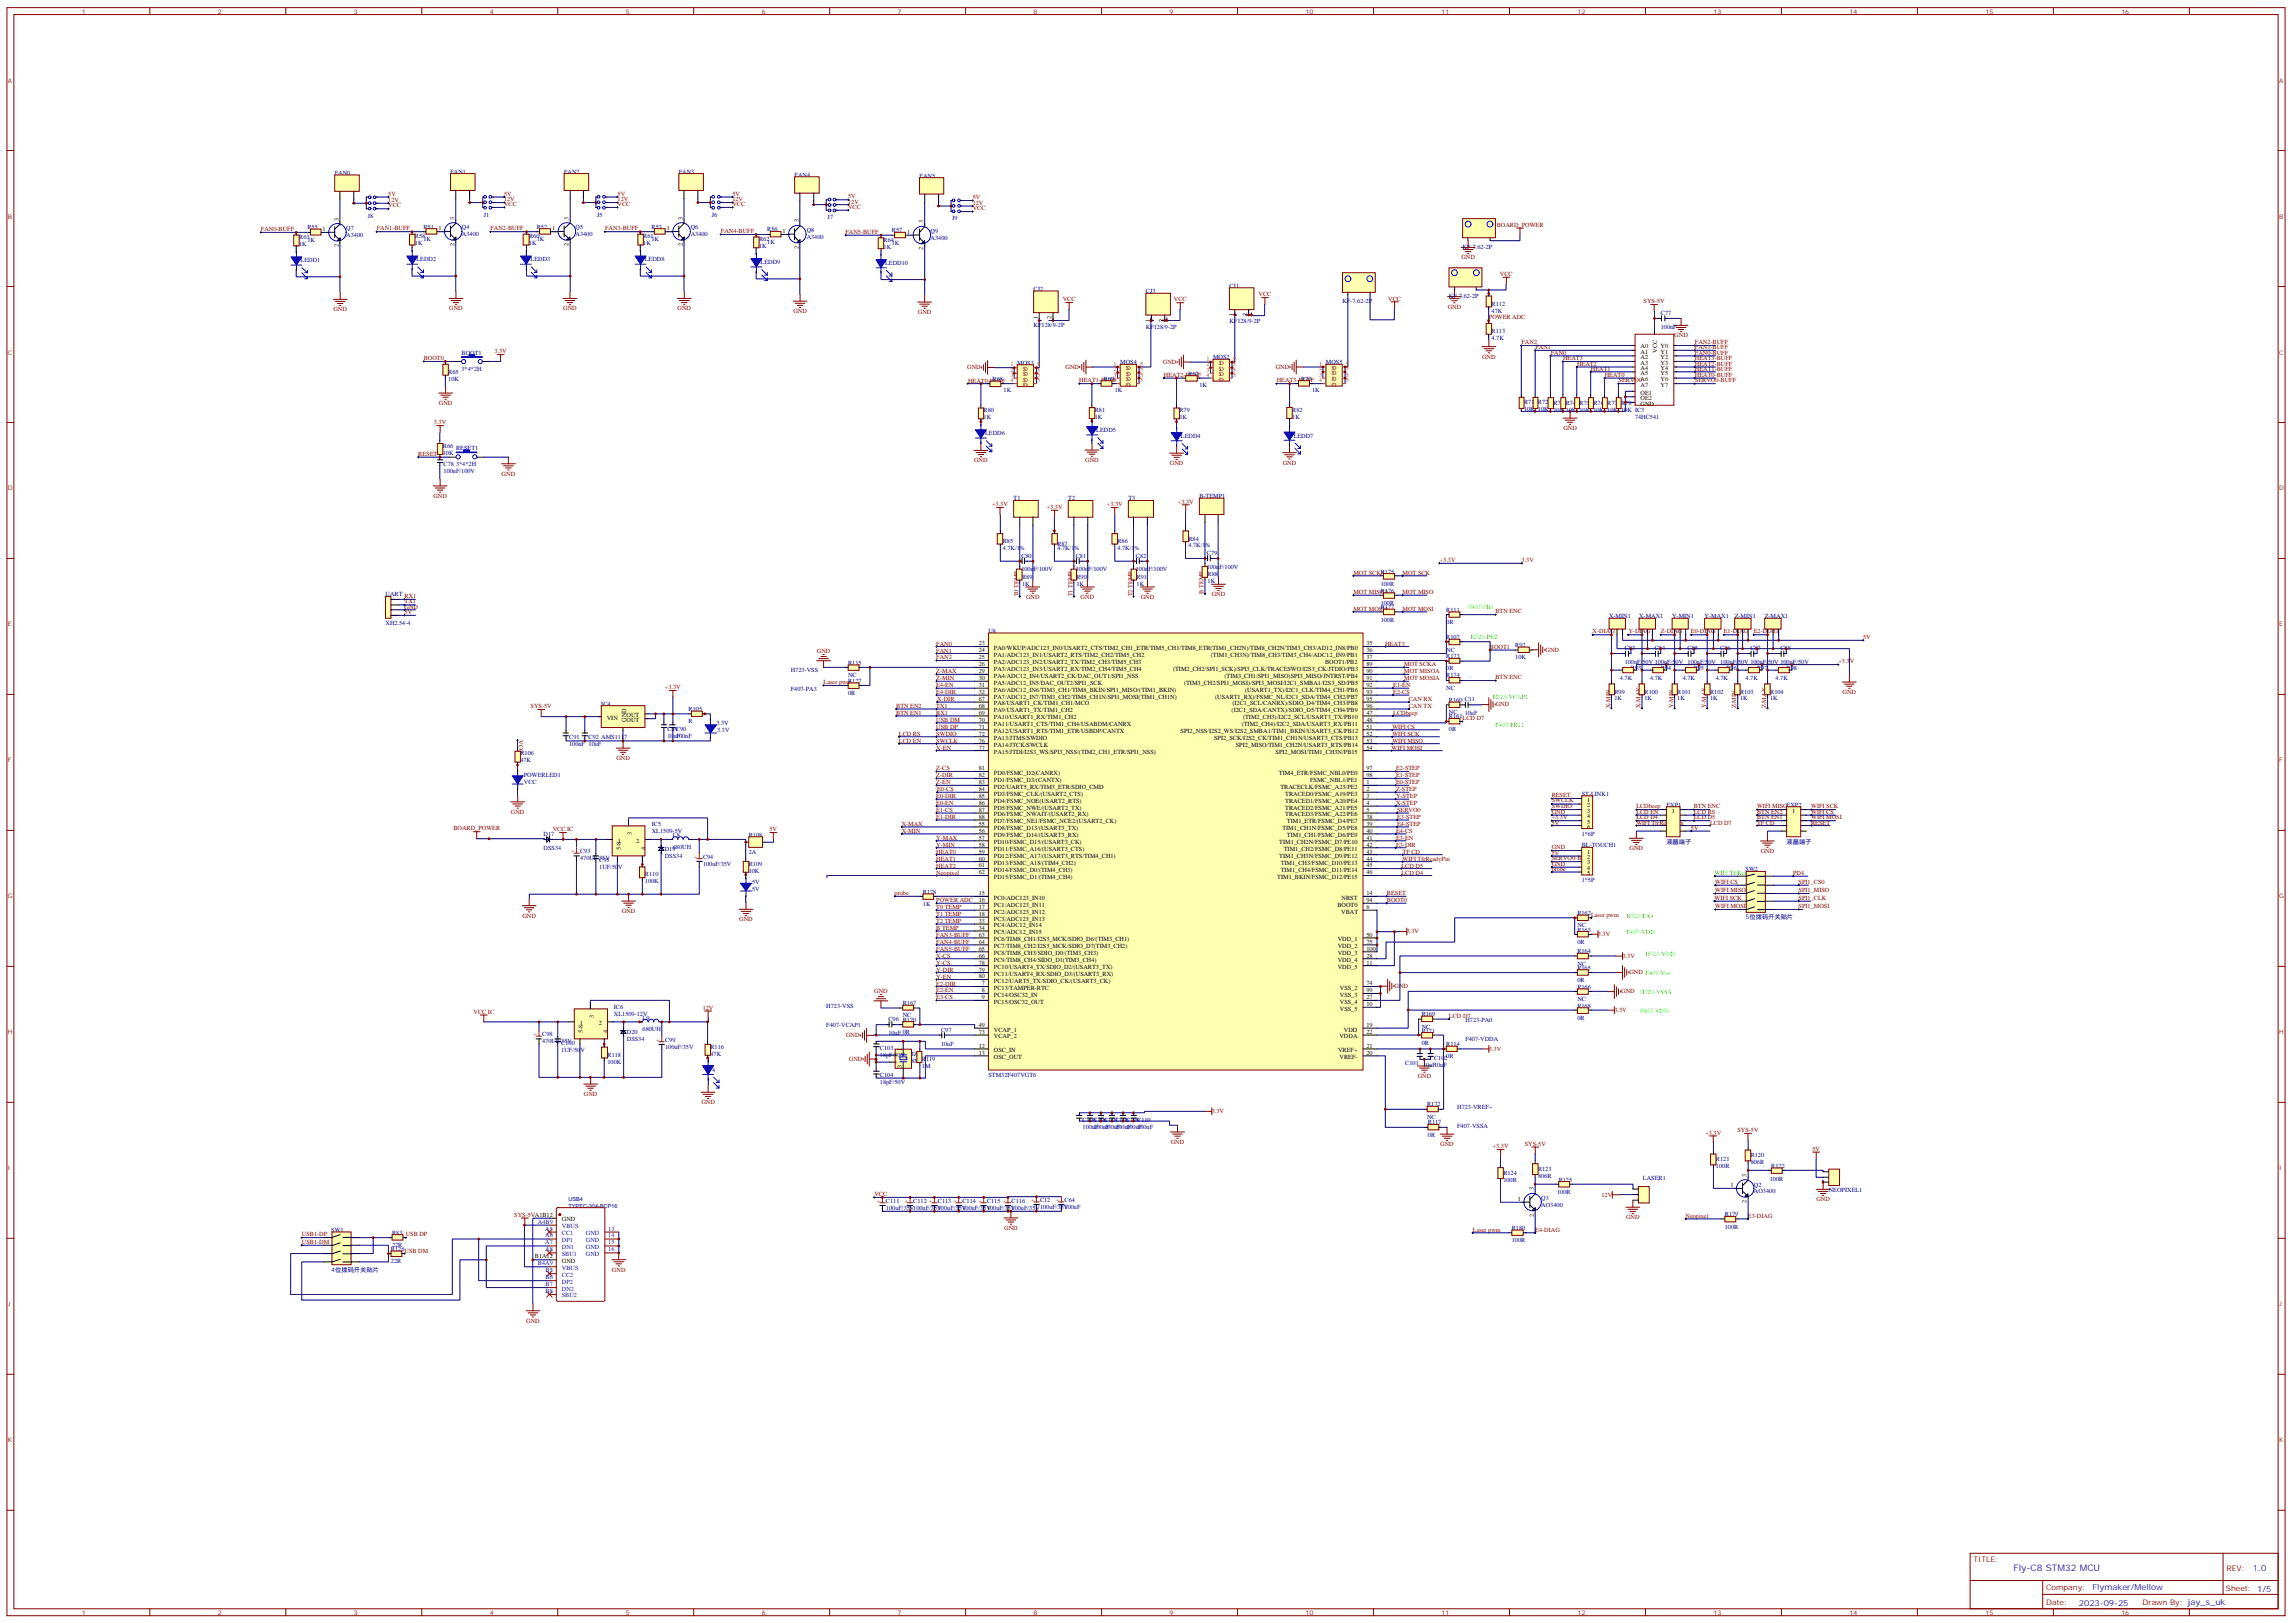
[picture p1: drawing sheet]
<svg xmlns="http://www.w3.org/2000/svg" width="1166mm" height="825mm" viewBox="0 0 1166 825" stroke-linecap="round" stroke-linejoin="round" font-family="sans-serif">
<defs><g id="words">
<text font-size="4.6" fill="#00f" x="1024" y="799">Fly-C8 STM32 MCU</text>
<g font-size="4.2" fill="#00f">
<text x="1146" y="799">1.0</text>
<text x="1064" y="809">Flymaker/Mellow</text>
<text x="1057" y="816">2023-09-25</text>
</g>
<g font-size="3.9" fill="#800">
<text x="1004" y="794">TITLE:</text>
<text x="1132" y="799">REV:</text>
<text x="1041" y="809">Company:</text>
<text x="1132" y="809">Sheet: 1/5</text>
<text x="1041" y="816">Date:</text>
<text x="1090" y="816">Drawn By: jay_s_uk</text>
</g>
<g font-size="3.2" fill="#800">
<text x="42" y="7">1</text>
<text x="111" y="7">2</text>
<text x="180" y="7">3</text>
<text x="249" y="7">4</text>
<text x="318" y="7">5</text>
<text x="387" y="7">6</text>
<text x="456" y="7">7</text>
<text x="526" y="7">8</text>
<text x="595" y="7">9</text>
<text x="664" y="7">10</text>
<text x="733" y="7">11</text>
<text x="802" y="7">12</text>
<text x="871" y="7">13</text>
<text x="941" y="7">14</text>
<text x="1010" y="7">15</text>
<text x="1079" y="7">16</text>
<text x="4" y="42">A</text>
<text x="1159" y="42">A</text>
<text x="4" y="111">B</text>
<text x="1159" y="111">B</text>
<text x="4" y="180">C</text>
<text x="1159" y="180">C</text>
<text x="4" y="249">D</text>
<text x="1159" y="249">D</text>
<text x="4" y="319">E</text>
<text x="1159" y="319">E</text>
<text x="4" y="388">F</text>
<text x="1159" y="388">F</text>
<text x="4" y="457">G</text>
<text x="1159" y="457">G</text>
<text x="4" y="526">H</text>
<text x="1159" y="526">H</text>
<text x="4" y="595">I</text>
<text x="1159" y="595">I</text>
<text x="4" y="664">J</text>
<text x="1159" y="664">J</text>
<text x="4" y="733">K</text>
<text x="1159" y="733">K</text>
<text x="42" y="821">1</text>
<text x="111" y="821">2</text>
<text x="180" y="821">3</text>
<text x="249" y="821">4</text>
<text x="318" y="821">5</text>
<text x="387" y="821">6</text>
<text x="456" y="821">7</text>
<text x="526" y="821">8</text>
<text x="595" y="821">9</text>
<text x="664" y="821">10</text>
<text x="733" y="821">11</text>
<text x="802" y="821">12</text>
<text x="871" y="821">13</text>
<text x="941" y="821">14</text>
<text x="1010" y="821">15</text>
<text x="1079" y="821">16</text>
</g>
<g font-size="3.2" fill="#000080">
<text x="170" y="89">FAN0</text>
<text x="229" y="88">FAN1</text>
<text x="287" y="88">FAN2</text>
<text x="345" y="88">FAN3</text>
<text x="404" y="90">FAN4</text>
<text x="468" y="90">FAN5</text>
<text x="187" y="111">J8</text>
<text x="246" y="110">J1</text>
<text x="304" y="110">J5</text>
<text x="362" y="110">J6</text>
<text x="421" y="112">J7</text>
<text x="484" y="112">J9</text>
<text x="156" y="116">R55</text>
<text x="176" y="117">Q7</text>
<text x="215" y="116">R51</text>
<text x="235" y="117">Q4</text>
<text x="273" y="116">R52</text>
<text x="293" y="117">Q5</text>
<text x="331" y="116">R53</text>
<text x="351" y="117">Q6</text>
<text x="390" y="118">R56</text>
<text x="410" y="118">Q8</text>
<text x="454" y="118">R57</text>
<text x="473" y="118">Q9</text>
<text x="152" y="125">1K</text>
<text x="152" y="122">R63</text>
<text x="156" y="123">1K</text>
<text x="176" y="121">A3400</text>
<text x="211" y="125">1K</text>
<text x="211" y="121">R58</text>
<text x="215" y="123">1K</text>
<text x="235" y="120">A3400</text>
<text x="269" y="125">1K</text>
<text x="269" y="121">R60</text>
<text x="273" y="123">1K</text>
<text x="293" y="120">A3400</text>
<text x="327" y="125">1K</text>
<text x="327" y="121">R61</text>
<text x="331" y="123">1K</text>
<text x="351" y="120">A3400</text>
<text x="386" y="123">R62</text>
<text x="390" y="124">1K</text>
<text x="410" y="122">A3400</text>
<text x="449" y="123">R64</text>
<text x="454" y="124">1K</text>
<text x="473" y="122">A3400</text>
<text x="386" y="126">1K</text>
<text x="449" y="127">1K</text>
<text x="744" y="127">KF-7.62-2P</text>
<text x="153" y="133">LEDD1</text>
<text x="212" y="133">LEDD2</text>
<text x="270" y="133">LEDD3</text>
<text x="328" y="133">LEDD8</text>
<text x="387" y="134">LEDD9</text>
<text x="450" y="135">LEDD10</text>
<text x="526" y="148">CJ2</text>
<text x="583" y="149">CJ3</text>
<text x="625" y="146">CJ1</text>
<text x="683" y="154">KF-7.62-2P</text>
<text x="737" y="152">KF-7.62-2P</text>
<text x="759" y="155">R112</text>
<text x="759" y="159">47K</text>
<text x="845" y="160">C77</text>
<text x="526" y="166">KF128/9-2P</text>
<text x="583" y="167">KF128/9-2P</text>
<text x="625" y="164">KF128/9-2P</text>
<text x="845" y="167">100nF</text>
<text x="759" y="173">4.7K</text>
<text x="759" y="169">R113</text>
<text x="235" y="180">BOOT1</text>
<text x="228" y="190">R65</text>
<text x="235" y="188">3*4*2H</text>
<text x="604" y="191">R67</text>
<text x="228" y="194">10K</text>
<text x="505" y="194">R68</text>
<text x="561" y="194">R694</text>
<text x="610" y="197">1K</text>
<text x="662" y="194">R70</text>
<text x="510" y="199">1K</text>
<text x="567" y="199">1K</text>
<text x="667" y="199">1K</text>
<text x="500" y="210">R80</text>
<text x="557" y="209">R81</text>
<text x="600" y="210">R79</text>
<text x="657" y="209">R82</text>
<text x="775" y="209">10K 10K</text>
<text x="775" y="206">R71</text>
<text x="782" y="206">R72</text>
<text x="790" y="209">10K 10K 10K 10K 10K 10K IC3</text>
<text x="790" y="206">R73</text>
<text x="796" y="206">R74</text>
<text x="803" y="206">R75</text>
<text x="810" y="206">R76</text>
<text x="817" y="206">R77</text>
<text x="824" y="206">R78</text>
<text x="500" y="213">1K</text>
<text x="557" y="213">1K</text>
<text x="600" y="213">1K</text>
<text x="657" y="213">1K</text>
<text x="831" y="213">74HC541</text>
<text x="501" y="221">LEDD6</text>
<text x="557" y="220">LEDD5</text>
<text x="225" y="228">R66</text>
<text x="601" y="223">LEDD4</text>
<text x="658" y="223">LEDD7</text>
<text x="225" y="231">10K</text>
<text x="232" y="229">RESET1</text>
<text x="226" y="237">C78</text>
<text x="232" y="237">3*4*2H</text>
<text x="226" y="241">100nF/100V</text>
<text x="515" y="255">T1</text>
<text x="543" y="255">T2</text>
<text x="574" y="255">T3</text>
<text x="610" y="253">B-TEMP1</text>
<text x="604" y="275">R84</text>
<text x="510" y="280">4.7K/1%</text>
<text x="510" y="276">R85</text>
<text x="538" y="280">4.7K/1%</text>
<text x="538" y="278">R87</text>
<text x="568" y="280">4.7K/1%</text>
<text x="568" y="276">R86</text>
<text x="604" y="278">4.7K/1%</text>
<text x="519" y="283">C80</text>
<text x="547" y="283">C81</text>
<text x="578" y="283">C82</text>
<text x="614" y="282">C79</text>
<text x="519" y="291">100nF/100V</text>
<text x="547" y="291">100nF/100V</text>
<text x="578" y="291">100nF/100V</text>
<text x="614" y="289">100nF/100V</text>
<text x="614" y="293">R88</text>
<text x="702" y="292">R175</text>
<text x="520" y="298">1K</text>
<text x="520" y="294">R89</text>
<text x="547" y="298">1K</text>
<text x="547" y="294">R90</text>
<text x="578" y="298">1K</text>
<text x="578" y="294">R91</text>
<text x="614" y="296">1K</text>
<text x="702" y="298">100R</text>
<text x="196" y="303">UART RX1</text>
<text x="702" y="301">R176</text>
<text x="702" y="308">100R</text>
<text x="702" y="310">R177</text>
<text x="735" y="311">R111</text>
<text x="196" y="318">XH2.54-4</text>
<text x="702" y="316">100R</text>
<text x="735" y="317">0R</text>
<text x="818" y="314">X-MIN1</text>
<text x="834" y="314">X-MAX1</text>
<text x="850" y="314">Y-MIN1</text>
<text x="867" y="314">Y-MAX1</text>
<text x="882" y="314">Z-MIN1</text>
<text x="897" y="314">Z-MAX1</text>
<text x="503" y="322">U8</text>
<text x="735" y="325">R107</text>
<text x="771" y="329">R92</text>
<text x="735" y="331">NC</text>
<text x="735" y="335">R173</text>
<text x="771" y="335">10K</text>
<text x="826" y="331">C83</text>
<text x="842" y="331">C84</text>
<text x="858" y="331">C85</text>
<text x="875" y="331">C86</text>
<text x="890" y="331">C87</text>
<text x="905" y="331">C88</text>
<text x="402" y="342">H723-VSS</text>
<text x="431" y="338">R115</text>
<text x="735" y="341">0R</text>
<text x="826" y="338">100nF/50V 100nF/50V 100nF/50V 100nF/50V 100nF/50V 100nF/50V</text>
<text x="829" y="341">R93</text>
<text x="845" y="341">R94</text>
<text x="861" y="341">R95</text>
<text x="878" y="341">R96</text>
<text x="894" y="341">R97</text>
<text x="909" y="341">R98</text>
<text x="431" y="344">NC</text>
<text x="431" y="347">R127</text>
<text x="735" y="345">R174</text>
<text x="824" y="346">4.7K</text>
<text x="839" y="346">4.7K</text>
<text x="856" y="346">4.7K</text>
<text x="873" y="346">4.7K</text>
<text x="888" y="346">4.7K</text>
<text x="903" y="346">4.7K</text>
<text x="402" y="351">F407-PA3</text>
<text x="431" y="354">0R</text>
<text x="735" y="351">NC</text>
<text x="821" y="353">R99</text>
<text x="836" y="353">R100</text>
<text x="853" y="353">R101</text>
<text x="870" y="353">R102</text>
<text x="885" y="353">R103</text>
<text x="900" y="353">R104</text>
<text x="306" y="359">IC4</text>
<text x="737" y="357">R160 C11</text>
<text x="821" y="356">1K</text>
<text x="836" y="356">1K</text>
<text x="853" y="356">1K</text>
<text x="870" y="356">1K</text>
<text x="885" y="356">1K</text>
<text x="900" y="356">1K</text>
<text x="350" y="362">R105</text>
<text x="737" y="365">R161LCD D7</text>
<text x="737" y="363">NC</text>
<text x="745" y="364">10uF</text>
<text x="339" y="372">C89C90</text>
<text x="350" y="368">R</text>
<text x="364" y="369">3.3V</text>
<text x="737" y="372">0R</text>
<text x="289" y="376">C91</text>
<text x="299" y="376">C92 AMS1117</text>
<text x="339" y="375">10uF</text>
<text x="344" y="375">100nF</text>
<text x="365" y="372">3.3V</text>
<text x="289" y="379">100nF 10uF</text>
<text x="265" y="388">47K</text>
<text x="265" y="384">R106</text>
<text x="266" y="395">POWERLED1</text>
<text x="266" y="398">VCC</text>
<text x="804" y="405">ST-LINK1</text>
<text x="847" y="410">EXP1</text>
<text x="331" y="420">IC5</text>
<text x="276" y="425">D17</text>
<text x="331" y="423">XL1509-5V</text>
<text x="342" y="426">L8</text>
<text x="381" y="426">R108</text>
<text x="804" y="425">1*6P</text>
<text x="342" y="431">680UH</text>
<text x="804" y="431">BL-TOUCH1</text>
<text x="847" y="429">液晶端子</text>
<text x="909" y="429">液晶端子</text>
<text x="276" y="432">DSS34</text>
<text x="295" y="437">470UF/35V</text>
<text x="295" y="434">C93</text>
<text x="338" y="436">DSS34</text>
<text x="338" y="433">D19</text>
<text x="358" y="437">C94</text>
<text x="381" y="434">2A</text>
<text x="305" y="442">1UF/50V</text>
<text x="305" y="438">C95</text>
<text x="358" y="440">100uF/35V</text>
<text x="381" y="444">10K</text>
<text x="381" y="440">R109</text>
<text x="888" y="443">SW2</text>
<text x="328" y="449">100K</text>
<text x="328" y="446">R110</text>
<text x="383" y="450">5V</text>
<text x="804" y="448">1*5P</text>
<text x="383" y="453">5V</text>
<text x="469" y="455">R178</text>
<text x="469" y="461">1K</text>
<text x="802" y="465">R162Laser pwm</text>
<text x="888" y="467">5位拨码开关贴片</text>
<text x="802" y="474">R163</text>
<text x="802" y="472">NC</text>
<text x="802" y="480">0R</text>
<text x="802" y="485">R164</text>
<text x="802" y="491">NC</text>
<text x="802" y="493">R165</text>
<text x="802" y="503">R166</text>
<text x="802" y="499">0R</text>
<text x="802" y="509">NC</text>
<text x="312" y="513">IC6</text>
<text x="420" y="512">H723-VSS</text>
<text x="459" y="511">R167</text>
<text x="802" y="512">R168</text>
<text x="312" y="517">XL1509-12V</text>
<text x="327" y="518">L9</text>
<text x="452" y="519">C96 R170</text>
<text x="459" y="517">NC</text>
<text x="723" y="517">R169</text>
<text x="745" y="520">H723-PA0</text>
<text x="802" y="519">0R</text>
<text x="276" y="527">C98</text>
<text x="319" y="526">D20</text>
<text x="327" y="524">680UH</text>
<text x="420" y="522">F407-VCAP1</text>
<text x="452" y="526">10uF 0R</text>
<text x="479" y="525">C97</text>
<text x="723" y="525">R171</text>
<text x="723" y="523">NC</text>
<text x="276" y="530">470UF/35V</text>
<text x="285" y="531">C100</text>
<text x="319" y="529">DSS34</text>
<text x="338" y="533">100uF/35V</text>
<text x="338" y="530">C99</text>
<text x="361" y="533">R116</text>
<text x="479" y="532">10uF</text>
<text x="723" y="531">0R</text>
<text x="735" y="532">R114</text>
<text x="745" y="529">F407-VDDA</text>
<text x="285" y="535">1UF/50V</text>
<text x="309" y="537">R118</text>
<text x="361" y="537">47K</text>
<text x="447" y="538">18pF/50V</text>
<text x="447" y="534">C103</text>
<text x="464" y="537">JZ2</text>
<text x="469" y="540">R119</text>
<text x="729" y="539">C1020R</text>
<text x="309" y="541">100K</text>
<text x="362" y="545">4</text>
<text x="464" y="541">8M</text>
<text x="469" y="543">1M</text>
<text x="715" y="542">C101</text>
<text x="724" y="542">10uF10uF</text>
<text x="447" y="551">18pF/50V</text>
<text x="447" y="548">C104</text>
<text x="503" y="548">STM32F407VGT6</text>
<text x="726" y="563">R172</text>
<text x="741" y="564">H723-VREF+</text>
<text x="726" y="569">NC</text>
<text x="551" y="574">100nF</text>
<text x="551" y="570">C105C106C107C108C109C110</text>
<text x="556" y="574">100nF</text>
<text x="562" y="574">100nF</text>
<text x="567" y="574">100nF</text>
<text x="573" y="574">100nF</text>
<text x="578" y="574">100nF</text>
<text x="726" y="572">R117</text>
<text x="741" y="574">F407-VSSA</text>
<text x="726" y="578">0R</text>
<text x="873" y="594">100R</text>
<text x="873" y="590">R121</text>
<text x="890" y="592">806R</text>
<text x="890" y="588">R120</text>
<text x="901" y="594">R122</text>
<text x="765" y="597">R124</text>
<text x="782" y="599">806R</text>
<text x="782" y="595">R123</text>
<text x="835" y="600">LASER1</text>
<text x="765" y="601">100R</text>
<text x="793" y="601">R125</text>
<text x="892" y="603">Q2</text>
<text x="900" y="601">100R</text>
<text x="451" y="612">C111</text>
<text x="464" y="612">C112 +</text>
<text x="477" y="612">C113 +</text>
<text x="489" y="612">C114 +</text>
<text x="502" y="612">C115 +</text>
<text x="514" y="612">C116</text>
<text x="529" y="611">C12</text>
<text x="541" y="611">C64</text>
<text x="784" y="610">Q3</text>
<text x="792" y="607">100R</text>
<text x="892" y="607">AO3400</text>
<text x="930" y="606">NEOPIXEL1</text>
<text x="451" y="615">100uF/35V100uF/35V</text>
<text x="477" y="615">100uF/35V</text>
<text x="489" y="615">100uF/35V</text>
<text x="502" y="615">100uF/35V</text>
<text x="514" y="615">100uF/35V100uF/35V</text>
<text x="541" y="615">100uF</text>
<text x="784" y="614">AO3400</text>
<text x="877" y="619">R179</text>
<text x="168" y="626">SW1</text>
<text x="199" y="628">R83</text>
<text x="769" y="626">R180</text>
<text x="877" y="625">100R</text>
<text x="199" y="634">22R</text>
<text x="769" y="632">100R</text>
<text x="199" y="636">R126USB DM</text>
<text x="168" y="647">4位拨码开关贴片</text>
<text x="199" y="642">22R</text>
</g>
<g font-size="3.2" fill="#800000">
<text x="197" y="100">5V</text>
<text x="256" y="99">5V</text>
<text x="314" y="99">5V</text>
<text x="372" y="99">5V</text>
<text x="431" y="101">5V</text>
<text x="495" y="101">5V</text>
<text x="197" y="103">12V</text>
<text x="197" y="105">VCC</text>
<text x="256" y="102">12V</text>
<text x="256" y="105">VCC</text>
<text x="314" y="102">12V</text>
<text x="314" y="105">VCC</text>
<text x="372" y="102">12V</text>
<text x="372" y="105">VCC</text>
<text x="431" y="104">12V</text>
<text x="431" y="106">VCC</text>
<text x="495" y="104">12V</text>
<text x="495" y="107">VCC</text>
<text x="133" y="117">FAN0-BUFF</text>
<text x="192" y="117">FAN1-BUFF</text>
<text x="249" y="117">FAN2-BUFF</text>
<text x="308" y="117">FAN3-BUFF</text>
<text x="367" y="118">FAN4-BUFF</text>
<text x="430" y="119">FAN5-BUFF</text>
<text x="761" y="115">BOARD_POWER</text>
<text x="743" y="132">GND</text>
<text x="763" y="140">VCC</text>
<text x="540" y="153">VCC</text>
<text x="597" y="153">VCC</text>
<text x="640" y="151">VCC</text>
<text x="706" y="153">VCC</text>
<text x="836" y="154">SYS-5V</text>
<text x="170" y="158">GND</text>
<text x="228" y="158">GND</text>
<text x="286" y="158">GND</text>
<text x="345" y="158">GND</text>
<text x="403" y="159">GND</text>
<text x="467" y="160">GND</text>
<text x="736" y="157">GND</text>
<text x="757" y="162">POWER ADC</text>
<text x="851" y="172">GND</text>
<text x="251" y="180">3.3V</text>
<text x="774" y="175">FAN2</text>
<text x="781" y="178">FAN1</text>
<text x="862" y="175">FAN2-BUFF</text>
<text x="862" y="178">FAN1-BUFF</text>
<text x="215" y="183">BOOT0</text>
<text x="591" y="185">GND</text>
<text x="754" y="182">GND</text>
<text x="789" y="180">FAN0</text>
<text x="795" y="183">HEAT3</text>
<text x="802" y="186">HEAT2</text>
<text x="862" y="180">FAN0-BUFF</text>
<text x="862" y="183">HEAT3-BUFF</text>
<text x="862" y="186">HEAT2-BUFF</text>
<text x="492" y="188">GND</text>
<text x="542" y="188">GND</text>
<text x="592" y="192">HEAT2-BUFF</text>
<text x="649" y="188">GND</text>
<text x="809" y="188">HEAT1</text>
<text x="816" y="192">HEAT0</text>
<text x="862" y="188">HEAT1-BUFF</text>
<text x="862" y="192">HEAT0-BUFF</text>
<text x="492" y="195">HEAT0-BUFF</text>
<text x="549" y="194">HEAT1-BUFF</text>
<text x="649" y="194">HEAT3-BUFF</text>
<text x="823" y="194">SERVO0A6</text>
<text x="862" y="194">SERVO0-BUFF</text>
<text x="223" y="206">GND</text>
<text x="221" y="216">3.3V</text>
<text x="795" y="219">GND</text>
<text x="213" y="232">RESET</text>
<text x="495" y="235">GND</text>
<text x="552" y="235">GND</text>
<text x="595" y="237">GND</text>
<text x="652" y="236">GND</text>
<text x="255" y="242">GND</text>
<text x="220" y="253">GND</text>
<text x="505" y="257">+3.3V</text>
<text x="563" y="257">+3.3V</text>
<text x="599" y="256">+3.3V</text>
<text x="532" y="259">+3.3V</text>
<text x="732" y="286">+3.3V</text>
<text x="774" y="286">3.3V</text>
<text x="688" y="292">MOT SCKA</text>
<text x="713" y="292">MOT SCK</text>
<text x="518" y="303" transform="rotate(-90 518 303)">T0 TEMP</text>
<text x="522" y="305">GND</text>
<text x="545" y="303" transform="rotate(-90 545 303)">T1 TEMP</text>
<text x="550" y="305">GND</text>
<text x="576" y="303" transform="rotate(-90 576 303)">T2 TEMP</text>
<text x="580" y="305">GND</text>
<text x="612" y="302" transform="rotate(-90 612 302)">B TEMP</text>
<text x="616" y="303">GND</text>
<text x="688" y="302">MOT MISOA</text>
<text x="713" y="302">MOT MISO</text>
<text x="206" y="307">TX1</text>
<text x="206" y="310">GND</text>
<text x="688" y="311">MOT MOSIA</text>
<text x="713" y="311">MOT MOSI</text>
<text x="760" y="312">BTN ENC</text>
<text x="206" y="312">5V</text>
<text x="810" y="322">X-DIAG</text>
<text x="828" y="322">Y-DIAG</text>
<text x="845" y="322">Z-DIAG</text>
<text x="860" y="322">E0-DIAG</text>
<text x="877" y="322">E1-DIAG</text>
<text x="892" y="322">E2-DIAG</text>
<text x="476" y="328">FAN0</text>
<text x="704" y="328">HEAT3</text>
<text x="758" y="330">BOOT1</text>
<text x="947" y="325">5V</text>
<text x="415" y="332">GND</text>
<text x="476" y="332">FAN1</text>
<text x="476" y="335">FAN2</text>
<text x="786" y="331">GND</text>
<text x="714" y="339">MOT SCKA</text>
<text x="935" y="337">+3.3V</text>
<text x="476" y="346">Z-MIN</text>
<text x="476" y="342">Z-MAX</text>
<text x="714" y="342">MOT MISOA</text>
<text x="714" y="346">MOT MOSIA</text>
<text x="760" y="345">BTN ENC</text>
<text x="338" y="351">+3.3V</text>
<text x="419" y="348">Laser pwm</text>
<text x="476" y="353">E4-DIR</text>
<text x="476" y="349">E4-EN</text>
<text x="709" y="349">E1-EN</text>
<text x="709" y="353">E2-CS</text>
<text x="937" y="353">GND</text>
<text x="477" y="357">X-DIR</text>
<text x="716" y="357">CAN RX</text>
<text x="761" y="359">GND</text>
<text x="270" y="360">SYS-5V</text>
<text x="456" y="360">BTN EN2</text>
<text x="456" y="364">BTN EN1</text>
<text x="476" y="360">TX1</text>
<text x="476" y="364">RX1</text>
<text x="709" y="364">LCDbeep</text>
<text x="716" y="360">CAN TX</text>
<text x="819" y="360" transform="rotate(-90 819 360)">X-MIN</text>
<text x="834" y="360" transform="rotate(-90 834 360)">X-MAX</text>
<text x="851" y="360" transform="rotate(-90 851 360)">Y-MIN</text>
<text x="868" y="360" transform="rotate(-90 868 360)">Y-MAX</text>
<text x="883" y="360" transform="rotate(-90 883 360)">Z-MIN</text>
<text x="898" y="360" transform="rotate(-90 898 360)">Z-MAX</text>
<text x="476" y="367">USB DM</text>
<text x="476" y="371">USB DP</text>
<text x="708" y="371">WIFI CS</text>
<text x="264" y="376" transform="rotate(90 264 376)">VCC</text>
<text x="457" y="374">LCD RS</text>
<text x="457" y="378">LCD EN</text>
<text x="476" y="374">SWDIO</text>
<text x="476" y="378">SWCLK</text>
<text x="708" y="374">WIFI SCK</text>
<text x="708" y="378">WIFI MISO</text>
<text x="476" y="381">X-EN</text>
<text x="708" y="381">WIFI MOSI</text>
<text x="313" y="387">GND</text>
<text x="476" y="392">Z-CS</text>
<text x="476" y="395">Z-DIR</text>
<text x="710" y="395">E1-STEP</text>
<text x="710" y="392">E2-STEP</text>
<text x="476" y="399">Z-EN</text>
<text x="710" y="399">E0-STEP</text>
<text x="476" y="406">E0-DIR</text>
<text x="477" y="402">E0-CS</text>
<text x="710" y="402">Z-STEP</text>
<text x="710" y="406">Y-STEP</text>
<text x="789" y="405">RESET</text>
<text x="260" y="414">GND</text>
<text x="476" y="409">E0-EN</text>
<text x="476" y="413">E1-CS</text>
<text x="710" y="409">X-STEP</text>
<text x="710" y="413">SERVO0</text>
<text x="789" y="408">SWCLK</text>
<text x="789" y="411">SWDIO</text>
<text x="789" y="414">GND</text>
<text x="832" y="414">LCD EN</text>
<text x="832" y="411">LCDbeep</text>
<text x="861" y="411">BTN ENC</text>
<text x="861" y="414">LCD RS</text>
<text x="894" y="411">WIFI MISOEXP2</text>
<text x="894" y="414">BTN EN2</text>
<text x="921" y="411">WIFI SCK</text>
<text x="921" y="414">WIFI CS</text>
<text x="476" y="416">E1-DIR</text>
<text x="710" y="416">E3-STEP</text>
<text x="789" y="417">+3.3V</text>
<text x="789" y="419">5V</text>
<text x="832" y="417">LCD D4</text>
<text x="832" y="419">WIFI TfrReadyPin</text>
<text x="861" y="417">LCD D5</text>
<text x="870" y="419">LCD D7</text>
<text x="894" y="417">BTN EN1</text>
<text x="894" y="419">TF CD</text>
<text x="921" y="417">WIFI MOSI</text>
<text x="921" y="419">RESET</text>
<text x="231" y="422">BOARD_POWER</text>
<text x="281" y="423">VCC IC</text>
<text x="391" y="423">5V</text>
<text x="459" y="420">X-MAX</text>
<text x="459" y="424">X-MIN</text>
<text x="710" y="423">E4-CS</text>
<text x="710" y="420">E4-STEP</text>
<text x="860" y="422">5V</text>
<text x="476" y="427">Y-MAX</text>
<text x="476" y="431">Y-MIN</text>
<text x="710" y="427">E3-EN</text>
<text x="710" y="431">E3-DIR</text>
<text x="789" y="432">GND</text>
<text x="476" y="434">HEAT0</text>
<text x="476" y="438">HEAT1</text>
<text x="713" y="434">TF CD</text>
<text x="713" y="438">WIFI TfrReadyPin</text>
<text x="789" y="435">5V</text>
<text x="789" y="437">SERVO0-BUFF</text>
<text x="829" y="432">GND</text>
<text x="895" y="434">GND</text>
<text x="476" y="441">HEAT2</text>
<text x="713" y="441">LCD D5</text>
<text x="789" y="443">probe</text>
<text x="789" y="440">GND</text>
<text x="476" y="445">Neopixel</text>
<text x="713" y="445">LCD D4</text>
<text x="872" y="449">WIFI CS</text>
<text x="912" y="445">PD4</text>
<text x="915" y="449">SPI1_CS0</text>
<text x="455" y="455">probe</text>
<text x="705" y="455">RESET</text>
<text x="872" y="454">WIFI MISO</text>
<text x="915" y="454">SPI1_MISO</text>
<text x="476" y="459">POWER ADC</text>
<text x="705" y="459">BOOT0</text>
<text x="872" y="458">WIFI SCK</text>
<text x="872" y="462">WIFI MOSI</text>
<text x="915" y="458">SPI1_CLK</text>
<text x="915" y="462">SPI1_MOSI</text>
<text x="266" y="467">GND</text>
<text x="316" y="464">GND</text>
<text x="476" y="466">T1 TEMP</text>
<text x="476" y="462">T0 TEMP</text>
<text x="376" y="468">GND</text>
<text x="476" y="469">T2 TEMP</text>
<text x="476" y="473">B TEMP</text>
<text x="476" y="476">FAN3-BUFF</text>
<text x="476" y="480">FAN4-BUFF</text>
<text x="715" y="475">3.3V</text>
<text x="813" y="476">3.3V</text>
<text x="476" y="484">FAN5-BUFF</text>
<text x="476" y="487">X-CS</text>
<text x="476" y="491">Y-CS</text>
<text x="825" y="487">3.3V</text>
<text x="476" y="494">Y-DIR</text>
<text x="476" y="498">Y-EN</text>
<text x="829" y="495">GND F407-Vss</text>
<text x="476" y="501">E2-DIR</text>
<text x="709" y="502">GND</text>
<text x="445" y="505">GND</text>
<text x="476" y="505">E2-EN</text>
<text x="476" y="508">E3-CS</text>
<text x="824" y="505">GND</text>
<text x="241" y="516">VCC IC</text>
<text x="357" y="513">12V</text>
<text x="821" y="515">3.3V</text>
<text x="737" y="517">LCD D7</text>
<text x="430" y="527">GND</text>
<text x="432" y="539">GND</text>
<text x="757" y="534">3.3V</text>
<text x="721" y="548">GND</text>
<text x="297" y="557">GND</text>
<text x="357" y="562">GND</text>
<text x="616" y="566">3.3V</text>
<text x="884" y="576">SYS-5V</text>
<text x="595" y="582">GND</text>
<text x="867" y="577">+3.3V</text>
<text x="732" y="583">GND</text>
<text x="759" y="584">+3.3V</text>
<text x="775" y="583">SYS-5V</text>
<text x="922" y="585">5V</text>
<text x="445" y="608">VCC</text>
<text x="814" y="609">12V</text>
<text x="924" y="611">GND</text>
<text x="262" y="619">SYS-5VA1B12</text>
<text x="827" y="620">GND</text>
<text x="857" y="619">Neopixel</text>
<text x="889" y="619">E3-DIAG</text>
<text x="154" y="629">USB1-DP</text>
<text x="206" y="629">USB DP</text>
<text x="511" y="625">GND</text>
<text x="749" y="626">Laser pwm</text>
<text x="781" y="626">E4-DIAG</text>
<text x="154" y="633">USB1-DM</text>
<text x="311" y="647">GND</text>
<text x="268" y="673">GND</text>
</g>
<g font-size="3.2">
<text x="172" y="112" transform="rotate(-90 172 112)">3</text>
<text x="231" y="112" transform="rotate(-90 231 112)">3</text>
<text x="289" y="112" transform="rotate(-90 289 112)">3</text>
<text x="347" y="112" transform="rotate(-90 347 112)">3</text>
<text x="406" y="113" transform="rotate(-90 406 113)">3</text>
<text x="470" y="114" transform="rotate(-90 470 114)">3</text>
<text x="164" y="117">1</text>
<text x="223" y="117">1</text>
<text x="281" y="117">1</text>
<text x="339" y="117">1</text>
<text x="398" y="118">1</text>
<text x="461" y="119">1</text>
<text x="172" y="126" transform="rotate(-90 172 126)">2</text>
<text x="231" y="125" transform="rotate(-90 231 125)">2</text>
<text x="289" y="125" transform="rotate(-90 289 125)">2</text>
<text x="347" y="125" transform="rotate(-90 347 125)">2</text>
<text x="406" y="127" transform="rotate(-90 406 127)">2</text>
<text x="470" y="127" transform="rotate(-90 470 127)">2</text>
<text x="627" y="161" transform="rotate(-90 627 161)">1</text>
<text x="634" y="161" transform="rotate(-90 634 161)">2</text>
<text x="528" y="162" transform="rotate(-90 528 162)">1</text>
<text x="535" y="162" transform="rotate(-90 535 162)">2</text>
<text x="585" y="164" transform="rotate(-90 585 164)">1</text>
<text x="592" y="164" transform="rotate(-90 592 164)">2</text>
<text x="834" y="177">A0</text>
<text x="834" y="180">A1</text>
<text x="843" y="179" transform="rotate(-90 843 179)">VCC</text>
<text x="845" y="180">Y1</text>
<text x="845" y="177">Y0</text>
<text x="834" y="183">A2</text>
<text x="834" y="185">A3</text>
<text x="845" y="185">Y3</text>
<text x="845" y="183">Y2</text>
<text x="834" y="188">A4</text>
<text x="834" y="191">A5</text>
<text x="845" y="191">Y5</text>
<text x="845" y="188">Y4</text>
<text x="834" y="197">A7</text>
<text x="845" y="197">Y7</text>
<text x="845" y="194">Y6</text>
<text x="834" y="201">OE1</text>
<text x="834" y="203">OE2</text>
<text x="834" y="206">GND</text>
<text x="498" y="328">23</text>
<text x="695" y="328">35</text>
<text x="498" y="332">24</text>
<text x="498" y="335">25</text>
<text x="505" y="331">PA0/WKUP/ADC123_IN0/USART2_CTS/TIM2_CH1_ETR/TIM5_CH1/TIM8_ETR(TIM1_CH2N)/TIM8_CH2N/TIM3_CH3/AD12_IN8/PB0</text>
<text x="505" y="334">PA1/ADC123_IN1/USART2_RTS/TIM2_CH2/TIM5_CH2</text>
<text x="616" y="334">(TIM1_CH3N)/TIM8_CH3/TIM3_CH4/ADC12_IN9/PB1</text>
<text x="695" y="332">36</text>
<text x="695" y="335">37</text>
<text x="498" y="339">26</text>
<text x="505" y="338">PA2/ADC123_IN2/USART2_TX/TIM2_CH3/TIM5_CH3</text>
<text x="505" y="341">PA3/ADC123_IN3/USART2_RX/TIM2_CH4/TIM5_CH4</text>
<text x="597" y="341">(TIM2_CH2/SPI1_SCK)/SPI3_CLK/TRACESWO/I2S3_CK/JTDIO/PB3</text>
<text x="674" y="338">BOOT1/PB2</text>
<text x="695" y="339">89</text>
<text x="498" y="342">29</text>
<text x="498" y="346">30</text>
<text x="505" y="345">PA4/ADC12_IN4/USART2_CK/DAC_OUT1/SPI1_NSS</text>
<text x="623" y="345">(TIM3_CH1/SPI1_MISO)SPI3_MISO/JNTRST/PB4</text>
<text x="695" y="342">90</text>
<text x="695" y="346">91</text>
<text x="498" y="349">31</text>
<text x="498" y="353">32</text>
<text x="505" y="348">PA5/ADC12_IN5/DAC_OUT2/SPI1_SCK</text>
<text x="505" y="352">PA6/ADC12_IN6/TIM3_CH1/TIM8_BKIN/SPI1_MISO/(TIM1_BKIN)</text>
<text x="602" y="348">(TIM3_CH2/SPI1_MOSI)/SPI3_MOSI/I2C1_SMBA1/I2S3_SD/PB5</text>
<text x="633" y="352">(USART1_TX)/I2C1_CLK/TIM4_CH1/PB6</text>
<text x="695" y="349">92</text>
<text x="695" y="353">93</text>
<text x="498" y="356">67</text>
<text x="498" y="360">68</text>
<text x="505" y="355">PA7/ADC12_IN7/TIM3_CH2/TIM8_CH1N/SPI1_MOSI(TIM1_CH1N)</text>
<text x="505" y="359">PA8/USART1_CK/TIM1_CH1/MCO</text>
<text x="618" y="355">(USART1_RX)/FSMC_NL/I2C1_SDA/TIM4_CH2/PB7</text>
<text x="627" y="359">(I2C1_SCL/CANRX)/SDIO_D4/TIM4_CH3/PB8</text>
<text x="695" y="356">95</text>
<text x="695" y="360">96</text>
<text x="309" y="366">VIN</text>
<text x="319" y="365">OUT</text>
<text x="498" y="364">69</text>
<text x="505" y="362">PA9/USART1_TX/TIM1_CH2</text>
<text x="505" y="366">PA10/USART1_RX/TIM1_CH2</text>
<text x="626" y="362">(I2C1_SDA/CANTX)/SDIO_D5/TIM4_CH4/PB9</text>
<text x="632" y="366">(TIM2_CH3)/I2C2_SCL/USART3_TX/PB10</text>
<text x="695" y="364">47</text>
<text x="318" y="367" transform="rotate(-90 318 367)">GND</text>
<text x="319" y="367">OUT</text>
<text x="498" y="367">70</text>
<text x="498" y="371">71</text>
<text x="505" y="369">PA11/USART1_CTS/TIM1_CH4/USABDM/CANRX</text>
<text x="631" y="369">(TIM2_CH4)/I2C2_SDA/USART3_RX/PB11</text>
<text x="695" y="367">48</text>
<text x="695" y="371">51</text>
<text x="498" y="374">72</text>
<text x="498" y="378">76</text>
<text x="505" y="373">PA12/USART1_RTS/TIM1_ETR/USBDP/CANTX</text>
<text x="505" y="376">PA13/JTMS/SWDIO</text>
<text x="600" y="373">SPI2_NSS/I2S2_WS/I2S2_SMBA1/TIM1_BKIN/USART3_CK/PB12</text>
<text x="617" y="376">SPI2_SCK/I2S2_CK/TIM1_CH1N/USART3_CTS/PB13</text>
<text x="695" y="374">52</text>
<text x="695" y="378">53</text>
<text x="498" y="381">77</text>
<text x="505" y="380">PA14/JTCK/SWCLK</text>
<text x="505" y="383">PA15/JTDI/I2S3_WS/SPI3_NSS/(TIM2_CH1_ETR/SPI1_NSS)</text>
<text x="628" y="380">SPI2_MISO/TIM1_CH2N/USART3_RTS/PB14</text>
<text x="649" y="383">SPI2_MOSI/TIM1_CH3N/PB15</text>
<text x="695" y="381">54</text>
<text x="498" y="392">81</text>
<text x="498" y="395">82</text>
<text x="505" y="394">PD0/FSMC_D2(CANRX)</text>
<text x="650" y="394">TIM4_ETR/FSMC_NBL0/PE0</text>
<text x="695" y="392">97</text>
<text x="695" y="395">98</text>
<text x="498" y="399">83</text>
<text x="505" y="398">PD1/FSMC_D3/(CANTX)</text>
<text x="505" y="401">PD2/UART5_RX/TIM3_ETR/SDIO_CMD</text>
<text x="651" y="401">TRACECLK/FSMC_A23/PE2</text>
<text x="666" y="398">FSMC_NBL1/PE1</text>
<text x="695" y="399">1</text>
<text x="498" y="402">84</text>
<text x="498" y="406">85</text>
<text x="505" y="405">PD3/FSMC_CLK/(USART2_CTS)</text>
<text x="654" y="405">TRACED0/FSMC_A19/PE3</text>
<text x="695" y="402">2</text>
<text x="695" y="406">3</text>
<text x="807" y="408">1</text>
<text x="498" y="409">86</text>
<text x="498" y="413">87</text>
<text x="505" y="408">PD4/FSMC_NOE(USART2_RTS)</text>
<text x="505" y="412">PD5/FSMC_NWE/(USART2_TX)</text>
<text x="654" y="408">TRACED1/FSMC_A20/PE4</text>
<text x="654" y="412">TRACED2/FSMC_A21/PE5</text>
<text x="695" y="409">4</text>
<text x="695" y="413">5</text>
<text x="807" y="410">2</text>
<text x="807" y="413">3</text>
<text x="850" y="413">1</text>
<text x="911" y="413">1</text>
<text x="498" y="416">88</text>
<text x="498" y="420">55</text>
<text x="505" y="415">PD6/FSMC_NWAIT/(USART2_RX)</text>
<text x="505" y="419">PD7/FSMC_NE1/FSMC_NCE2/(USART2_CK)</text>
<text x="654" y="415">TRACED3/FSMC_A22/PE6</text>
<text x="654" y="419">TIM1_ETR/FSMC_D4/PE7</text>
<text x="695" y="416">38</text>
<text x="695" y="420">39</text>
<text x="807" y="416">4</text>
<text x="807" y="419">5</text>
<text x="321" y="424" transform="rotate(-90 321 424)">3</text>
<text x="498" y="423">56</text>
<text x="505" y="422">PD8/FSMC_D13/(USART3_TX)</text>
<text x="505" y="426">PD9/FSMC_D14/(USART3_RX)</text>
<text x="652" y="422">TIM1_CH1N/FSMC_D5/PE8</text>
<text x="654" y="426">TIM1_CH1/FSMC_D6/PE9</text>
<text x="695" y="423">40</text>
<text x="807" y="422">6</text>
<text x="314" y="428">1</text>
<text x="324" y="428">2</text>
<text x="498" y="427">57</text>
<text x="498" y="431">58</text>
<text x="505" y="429">PD10/FSMC_D15/(USART3_CK)</text>
<text x="651" y="429">TIM1_CH2N/FSMC_D7/PE10</text>
<text x="695" y="427">41</text>
<text x="695" y="431">42</text>
<text x="316" y="432" transform="rotate(-90 316 432)">5-8</text>
<text x="328" y="432" transform="rotate(-90 328 432)">4</text>
<text x="498" y="434">59</text>
<text x="498" y="438">60</text>
<text x="505" y="433">PD11/FSMC_A16/(USART3_CTS)</text>
<text x="505" y="436">PD12/FSMC_A17/(USART3_RTS/TIM4_CH1)</text>
<text x="651" y="436">TIM1_CH3N/FSMC_D9/PE12</text>
<text x="653" y="433">TIM1_CH2/FSMC_D8/PE11</text>
<text x="695" y="434">43</text>
<text x="695" y="438">44</text>
<text x="807" y="434">1</text>
<text x="807" y="437">2</text>
<text x="498" y="441">61</text>
<text x="505" y="440">PD13/FSMC_A18/(TIM4_CH2)</text>
<text x="505" y="443">PD14/FSMC_D0/(TIM4_CH3)</text>
<text x="651" y="440">TIM1_CH3/FSMC_D10/PE13</text>
<text x="651" y="443">TIM1_CH4/FSMC_D11/PE14</text>
<text x="695" y="441">45</text>
<text x="807" y="440">3</text>
<text x="807" y="442">4</text>
<text x="498" y="445">62</text>
<text x="505" y="447">PD15/FSMC_D1/(TIM4_CH4)</text>
<text x="650" y="447">TIM1_BKIN/FSMC_D12/PE15</text>
<text x="695" y="445">46</text>
<text x="807" y="445">5</text>
<text x="498" y="455">15</text>
<text x="695" y="455">14</text>
<text x="498" y="459">16</text>
<text x="505" y="458">PC0/ADC123_IN10</text>
<text x="505" y="461">PC1/ADC123_IN11</text>
<text x="680" y="461">BOOT0</text>
<text x="682" y="458">NRST</text>
<text x="695" y="459">94</text>
<text x="498" y="462">17</text>
<text x="498" y="466">18</text>
<text x="505" y="465">PC2/ADC123_IN12</text>
<text x="682" y="465">VBAT</text>
<text x="695" y="462">6</text>
<text x="498" y="469">33</text>
<text x="498" y="473">34</text>
<text x="505" y="468">PC3/ADC123_IN13</text>
<text x="505" y="472">PC4/ADC12_IN14</text>
<text x="498" y="476">63</text>
<text x="498" y="480">64</text>
<text x="505" y="475">PC5/ADC12_IN15</text>
<text x="505" y="479">PC6/TIM8_CH1/I2S3_MCK/SDIO_D6/(TIM3_CH1)</text>
<text x="680" y="479">VDD_1</text>
<text x="695" y="476">50</text>
<text x="695" y="480">75</text>
<text x="498" y="483">65</text>
<text x="505" y="482">PC7/TIM8_CH2/I2S3_MCK/SDIO_D7(TIM3_CH2)</text>
<text x="505" y="486">PC8/TIM8_CH3/SDIO_D0/(TIM3_CH3)</text>
<text x="680" y="482">VDD_2</text>
<text x="680" y="486">VDD_3</text>
<text x="695" y="483">100</text>
<text x="498" y="487">66</text>
<text x="498" y="491">78</text>
<text x="505" y="489">PC9/TIM8_CH4/SIDO_D1(TIM3_CH4)</text>
<text x="680" y="489">VDD_4</text>
<text x="695" y="487">28</text>
<text x="695" y="491">11</text>
<text x="498" y="494">79</text>
<text x="498" y="498">80</text>
<text x="505" y="493">PC10/USART4_TX/SDIO_D2/(USART3_TX)</text>
<text x="505" y="496">PC11/USART4_RX/SDIO_D3/(USART3_RX)</text>
<text x="680" y="493">VDD_5</text>
<text x="499" y="501">7</text>
<text x="505" y="500">PC12/UART5_TX/SDIO_CK/(USART3_CK)</text>
<text x="505" y="503">PC13/TAMPER-RTC</text>
<text x="681" y="503">VSS_2</text>
<text x="695" y="501">74</text>
<text x="499" y="505">8</text>
<text x="499" y="508">9</text>
<text x="505" y="507">PC14/OSC32_IN</text>
<text x="681" y="507">VSS_3</text>
<text x="695" y="505">99</text>
<text x="695" y="508">27</text>
<text x="505" y="510">PC15/OSC32_OUT</text>
<text x="681" y="510">VSS_4</text>
<text x="681" y="514">VSS_5</text>
<text x="695" y="512">10</text>
<text x="295" y="521">1</text>
<text x="302" y="517" transform="rotate(-90 302 517)">3</text>
<text x="305" y="521">2</text>
<text x="296" y="525" transform="rotate(-90 296 525)">5-8</text>
<text x="309" y="525" transform="rotate(-90 309 525)">4</text>
<text x="498" y="526">73</text>
<text x="498" y="522">49</text>
<text x="505" y="525">VCAP_1</text>
<text x="683" y="525">VDD</text>
<text x="695" y="526">22</text>
<text x="695" y="522">19</text>
<text x="498" y="533">12</text>
<text x="505" y="528">VCAP_2</text>
<text x="681" y="528">VDDA</text>
<text x="695" y="533">21</text>
<text x="459" y="535" transform="rotate(-90 459 535)">1</text>
<text x="498" y="536">13</text>
<text x="505" y="535">OSC_IN</text>
<text x="505" y="539">OSC_OUT</text>
<text x="680" y="535">VREF+</text>
<text x="681" y="539">VREF-</text>
<text x="695" y="536">20</text>
<text x="459" y="543" transform="rotate(-90 459 543)">3</text>
<text x="888" y="598" transform="rotate(-90 888 598)">3</text>
<text x="780" y="605" transform="rotate(-90 780 605)">3</text>
<text x="880" y="604">1</text>
<text x="772" y="611">1</text>
<text x="888" y="612" transform="rotate(-90 888 612)">2</text>
<text x="286" y="621">GND</text>
<text x="780" y="619" transform="rotate(-90 780 619)">2</text>
<text x="272" y="640">B1A12</text>
<text x="286" y="642">GND</text>
</g>
<g font-size="3.2" fill="#cc4125">
<text x="566" y="186">1 MOS4</text>
<text x="580" y="186">5</text>
<text x="614" y="183">1 MOS2</text>
<text x="620" y="186">SD</text>
<text x="627" y="183">5</text>
<text x="671" y="186">1 MOS5</text>
<text x="684" y="186">5</text>
<text x="514" y="186">1 MOS3</text>
<text x="514" y="189">2</text>
<text x="514" y="192">3</text>
<text x="520" y="188">SD</text>
<text x="520" y="191">SD</text>
<text x="527" y="192">5</text>
<text x="527" y="189">5</text>
<text x="527" y="186">5</text>
<text x="566" y="189">2</text>
<text x="566" y="192">3</text>
<text x="572" y="188">SD</text>
<text x="572" y="191">SD</text>
<text x="580" y="192">5</text>
<text x="580" y="189">5</text>
<text x="614" y="186">2</text>
<text x="614" y="189">3</text>
<text x="614" y="192">4</text>
<text x="620" y="188">SD</text>
<text x="620" y="191">SD</text>
<text x="627" y="192">5</text>
<text x="627" y="189">5</text>
<text x="627" y="186">5</text>
<text x="671" y="188">2</text>
<text x="671" y="191">3</text>
<text x="677" y="188">SD</text>
<text x="677" y="191">SD</text>
<text x="684" y="191">5</text>
<text x="684" y="188">5</text>
<text x="514" y="194">4</text>
<text x="520" y="194">SD</text>
<text x="520" y="197">G</text>
<text x="521" y="197">D</text>
<text x="527" y="194">5</text>
<text x="572" y="194">SD</text>
<text x="572" y="197">G</text>
<text x="573" y="197">D</text>
<text x="580" y="194">5</text>
<text x="620" y="194">G</text>
<text x="620" y="194">D</text>
<text x="671" y="194">4</text>
<text x="677" y="194">SD</text>
<text x="677" y="197">G</text>
<text x="677" y="197">D</text>
<text x="684" y="194">5</text>
</g>
<g font-size="3.2" fill="#0f0">
<text x="747" y="310">F407-PB1</text>
<text x="748" y="325">H723-PB2</text>
<text x="759" y="356">H723-VCAP1</text>
<text x="760" y="370">F407-PB11</text>
<text x="872" y="445">WIFI TfrReadyPin</text>
<text x="827" y="467">H723-PA4</text>
<text x="827" y="475">F407-VDD</text>
<text x="837" y="486">H723-VDD</text>
<text x="834" y="506">H723-VSSA</text>
<text x="834" y="515">F407-VDD</text>
</g>
<g font-size="3.2" fill="#f00">
<text x="290" y="434">+</text>
<text x="353" y="437">+</text>
<text x="271" y="527">+</text>
<text x="334" y="530">+</text>
<text x="446" y="612">+</text>
<text x="460" y="612">+</text>
<text x="524" y="611">+</text>
<text x="537" y="611">+</text>
</g>
<g font-size="3.2" fill="#00f">
<text x="274" y="622">A4B9</text>
<text x="277" y="629">A6</text>
<text x="277" y="626">A5</text>
<text x="286" y="628">CC1</text>
<text x="286" y="625">VBUS</text>
<text x="298" y="628">GND</text>
<text x="309" y="629">14</text>
<text x="309" y="626">13</text>
<text x="277" y="633">A7</text>
<text x="286" y="635">DN1</text>
<text x="286" y="632">DP1</text>
<text x="298" y="635">GND</text>
<text x="298" y="632">GND</text>
<text x="309" y="633">15</text>
<text x="277" y="636">A8</text>
<text x="286" y="639">SBU1</text>
<text x="298" y="639">GND</text>
<text x="309" y="636">16</text>
<text x="274" y="643">B4A9</text>
<text x="277" y="647">B5</text>
<text x="286" y="646">VBUS</text>
<text x="277" y="654">B7</text>
<text x="277" y="650">B6</text>
<text x="286" y="653">DP2</text>
<text x="286" y="649">CC2</text>
<text x="277" y="658">B8</text>
<text x="286" y="660">SBU2</text>
<text x="286" y="656">DN2</text>
</g>
<g font-size="2.8" fill="#000080">
<text x="289" y="611">USB4</text>
<text x="289" y="614">TYPEC-304-BCP16</text>
</g>
</g></defs>
<g fill="none" stroke="#800000" stroke-width=".51">
<path d="M771 116h4M773 116v4M743 126h7M744 127h5M745 128h3M746 129h1M747 122v4M169 152h8M171 153h4M172 154h2M173 155h.1M173 149v3"/>
<path d="M228 152h7M229 153h5M230 154h3M232 155h.1M232 148v4M286 152h7M287 153h5M288 154h3M290 155h.1M290 148v4M344 152h8M346 153h4"/>
<path d="M347 154h2M348 155h.1M348 148v4M403 153h7M404 154h5M405 155h3M407 156h.1M407 150v3M467 154h7M468 155h5M469 156h3M470 157h1"/>
<path d="M470 150v4M542 154h3M544 154v3M598 154h4M600 154v3M642 151h3M643 151v4M707 153h4M709 153v4M736 151h7M737 152h5M738 153h3"/>
<path d="M739 154h1M740 147v4M764 141h4M766 141v4M839 155h4M841 155v3M754 176h7M755 177h5M756 178h3M757 179h1M757 173v3M851 165h7"/>
<path d="M852 167h5M853 168h3M855 169h.1M855 162v3M223 200h7M227 196v4M253 180h3M255 180v4M499 187h.1M500 185v3M501 184v5M502 187h4"/>
<path d="M502 183v7M549 186v1M550 185v3M551 184v5M552 187h4M552 183v7M599 184h.1M600 183v3M601 182v5M602 184h3M602 181v7M656 186v1"/>
<path d="M657 185v3M658 184v5M659 187h4M659 183v7M222 216h4M224 216v4M224 201h5M225 202h3M226 203h1M795 213h7M796 214h5M797 215h3"/>
<path d="M798 216h1M798 209v4M255 236h7M256 237h5M257 238h3M258 239h1M259 232v4M495 229h7M496 230h5M497 231h3M498 232h1M499 226v3"/>
<path d="M552 229h7M553 230h5M554 231h3M555 232h1M555 225v4M595 230h7M596 231h5M597 233h3M598 234h1M598 227v3M652 230h7M653 231h5"/>
<path d="M654 232h3M655 233h1M656 227v3M220 247h7M221 248h5M222 249h3M223 250h1M224 244v3M507 258h3M509 258v4M535 259h3M536 259v4"/>
<path d="M565 258h4M567 258v4M601 257h4M603 257v3M522 298h7M523 300h5M525 295v3M549 298h8M551 300h4M553 295v3M580 298h7M581 300h5"/>
<path d="M584 295v3M616 297h7M617 298h5M618 299h3M620 294v3M524 301h3M525 302h1M552 301h2M553 302h.1M582 301h3M583 302h1M619 300h1"/>
<path d="M415 336h7M416 335h5M417 334h3M418 333h1M419 336v4M779 330h3M782 327v7M784 328v5M785 329v3M786 330v1M340 351h4M342 351v4"/>
<path d="M754 358h3M757 355v7M758 356v5M759 357v3M760 358v1M937 347h7M938 348h5M939 349h3M940 350h1M940 343v4M273 361h4M275 361v3"/>
<path d="M317 377v3M313 380h7M314 381h5M315 383h3M317 384h.1M260 408h7M261 409h5M262 410h3M263 411h1M263 404v4M241 423h3M242 423v3"/>
<path d="M285 423h3M286 423v4M391 423h4M393 423v4M829 426h7M830 427h5M831 428h3M832 429h1M832 423v3M895 428h7M896 429h5M897 430h3"/>
<path d="M898 431h1M899 424v4M269 457v4M316 458h7M317 459h5M320 455v3M379 459v3M266 461h7M267 462h5M268 463h3M269 464h.1M318 460h3"/>
<path d="M319 461h1M376 462h7M377 463h5M378 464h3M379 466h1M712 474h3M715 472v3M809 475h4M813 473v4M706 498v7M707 499v5M822 486h3"/>
<path d="M822 495h3M825 484v4M825 491v7M826 492v5M827 493v3M828 494v1M244 516h4M246 516v4M358 514h4M360 514v4M444 509h8M446 508h4"/>
<path d="M447 507h2M448 506h.1M448 509v3M702 501h4M708 500v3M709 501v1M817 504h4M817 514h4M821 501v7M821 512v3M822 502v5M823 503v3"/>
<path d="M824 504v1M438 526v1M439 525v3M439 538v1M440 524v5M440 537v3M441 526h3M441 523v7M441 536v5M442 539h4M442 535v7M724 539v3"/>
<path d="M754 533h3M757 532v3M297 551h7M298 552h5M299 553h3M300 554h1M300 548v3M357 555h7M358 556h5M359 558h3M360 559h.1M360 552v3"/>
<path d="M721 542h7M722 543h5M723 544h3M724 545h1M595 576h7M596 577h5M597 578h3M598 579h1M599 572v4M613 565h3M616 563v4M732 577h7"/>
<path d="M733 578h5M734 579h3M736 580h.1M736 573v4M870 578h3M871 578v3M887 576h4M889 576v4M761 585h4M763 585v3M779 583h4M781 583v4"/>
<path d="M922 586h3M924 586v3M265 619h4M267 619v4M511 619h7M514 616v3M820 608h3M820 606v3M827 614h7M828 615h5M829 616h3M830 617h1"/>
<path d="M830 610v4M924 605h7M925 606h5M926 607h3M927 608h1M927 601v4M315 637v4M512 620h5M513 621h3M514 623h.1M311 641h7M312 642h5"/>
<path d="M313 643h3M314 644h1M268 667h7M269 668h5M270 669h2M271 670h.1M271 663v4"/>
</g>
<g fill="none" stroke="#000" stroke-width=".51">
<path d="M198 100v1M256 100v1M314 100v1M373 100v1M132 118h1M133 118v1M191 118h1M192 117v1M197 100h1M197 103h1M197 106h1M198 103v1"/>
<path d="M198 106v1M249 118h1M249 117v1M256 100h1M256 103h1M256 105h1M256 103h.1M256 105v1M307 118h1M308 117v1M314 100h.1M314 103h.1"/>
<path d="M314 105h.1M314 105v1M366 119h1M367 119v1M372 100h1M372 103h1M372 105h1M373 103h.1M373 105v1M430 120h.1M430 119v1M431 102h1"/>
<path d="M431 104h1M431 107h1M431 101v1M431 104h.1M431 107h.1M494 102h1M494 105h1M494 108h1M495 102h.1M495 104v1M495 107v1M757 163h.1"/>
<path d="M773 176h1M774 175v1M780 178h1M781 178v1M861 176h1M861 178h1M862 175v1M862 178v1M215 184h1M216 183v1M492 195h.1M549 195h.1"/>
<path d="M592 192h.1M592 192v1M649 195h.1M788 181h1M788 181h.1M794 184h1M795 183v1M802 187h.1M802 186v1M809 189h.1M816 192h.1M816 192v1"/>
<path d="M823 195h.1M861 195h1M861 184h1M861 187h1M861 181h1M861 189h1M861 192h1M862 181h.1M862 183v1M862 186v1M862 189h.1M862 192v1"/>
<path d="M862 195h.1M212 232h1M213 232v1M688 293h1M688 292v1M713 293h1M713 292v1M732 286h.1M732 286v1M774 286h.1M774 286v1M205 305h1"/>
<path d="M205 308h1M205 310h1M205 313h1M206 304v1M206 307v1M206 310h.1M206 313h.1M518 303h1M519 303v1M546 303h.1M546 303v1M576 303h1"/>
<path d="M576 303v1M612 302h1M613 302h.1M688 303h1M688 311h1M688 302v1M688 311v1M713 303h1M713 311h1M713 302v1M713 311v1M760 313h1"/>
<path d="M761 312v1M476 329h1M476 332h1M476 336h1M476 328v1M476 332v1M476 335v1M704 329h1M704 328v1M714 339h.1M714 339v1M757 331h1"/>
<path d="M758 330v1M810 323h.1M810 322v1M828 323h.1M828 322v1M844 323h1M845 322v1M860 323h.1M860 322v1M876 323h1M877 322v1M891 323h1"/>
<path d="M892 322v1M935 338h.1M947 326h1M948 325v1M418 349h1M419 348v1M476 343h1M476 346h1M476 350h1M476 353h1M476 343h.1M476 346v1"/>
<path d="M476 350h.1M476 353v1M476 357h1M477 357h.1M708 350h1M708 353h1M708 350h.1M708 353v1M714 343h.1M714 346h.1M714 346v1M716 357h1"/>
<path d="M716 357h.1M760 346h1M761 346h.1M820 360v1M835 360v1M852 360v1M868 360v1M884 360v1M899 360v1M263 376h1M263 376v1M455 361h1"/>
<path d="M455 364h1M456 360v1M456 364h.1M457 375h1M457 378h1M457 374v1M457 378v1M476 361h1M476 364h1M476 368h1M476 371h1M476 375h1"/>
<path d="M476 378h1M476 360v1M476 364h.1M476 367v1M476 371h.1M476 374v1M476 378v1M708 371h.1M708 375h.1M708 378h.1M708 364h1M708 374v1"/>
<path d="M708 378v1M708 364h.1M716 361h1M716 360v1M743 367h1M744 367h.1M819 360h1M835 360h.1M851 360h1M868 360h1M883 360h1M899 360h.1"/>
<path d="M476 399h1M476 396h1M476 392h1M476 382h1M476 381v1M476 392v1M476 395v1M476 399v1M707 382h1M708 381v1M709 399h1M709 396h1"/>
<path d="M709 392h1M710 392v1M710 395v1M710 399v1M476 406h1M476 410h1M476 413h1M476 417h1M476 406v1M476 410h.1M476 413v1M476 417h.1"/>
<path d="M476 403h1M477 403h.1M709 403h1M709 406h1M709 410h1M710 403h.1M710 406v1M710 410h.1M710 413h1M710 417h1M710 413v1M710 417h.1"/>
<path d="M789 412h1M789 415h1M789 417h1M789 420h1M789 409h1M789 406h1M789 406h.1M789 409h.1M789 411v1M789 414v1M789 417v1M789 419v1"/>
<path d="M832 412h1M832 415h1M832 417h1M832 420h1M832 411v1M832 414v1M832 417v1M832 419v1M861 412h1M861 415h1M861 417h1M861 411v1"/>
<path d="M861 414v1M861 417v1M869 420h1M870 419v1M893 412h1M893 415h1M893 417h1M893 420h1M894 411v1M894 414v1M894 417v1M894 419v1"/>
<path d="M921 412h.1M921 415h.1M921 417h.1M921 420h.1M921 411v1M921 414v1M921 417v1M921 419v1M458 424h1M458 421h1M459 420v1M459 424h.1"/>
<path d="M476 438h1M476 428h1M476 431h1M476 435h1M476 427v1M476 431h.1M476 434v1M476 438v1M709 428h1M709 431h1M709 424h1M710 424h.1"/>
<path d="M710 427v1M710 431h.1M710 421h1M710 420v1M713 438h1M713 435h1M713 434v1M713 438v1M789 433h1M789 435h1M789 438h1M789 432v1"/>
<path d="M789 435v1M789 438v1M860 423h.1M860 422v1M455 456h.1M455 455v1M476 459h1M476 445h1M476 442h1M476 441v1M476 445v1M476 459v1"/>
<path d="M705 456h1M705 459h1M705 455v1M705 459v1M712 445h1M712 442h1M713 441v1M713 445v1M789 443h1M789 441h1M789 441h.1M789 443v1"/>
<path d="M872 458h.1M872 446h.1M872 450h1M872 454h1M872 445v1M872 458v1M872 450h.1M872 454v1M912 446h.1M912 445v1M914 450h1M914 454h1"/>
<path d="M914 458h1M915 450h.1M915 454v1M915 458v1M476 466h1M476 470h1M476 477h1M476 463h1M476 473h1M476 462v1M476 466v1M476 470h.1"/>
<path d="M476 473v1M476 477h.1M809 467h1M809 466v1M872 462h1M872 462v1M914 462h1M915 462v1M476 480h1M476 484h1M476 488h1M476 491h1"/>
<path d="M476 495h1M476 498h1M476 480v1M476 484h.1M476 487v1M476 491h.1M476 494v1M476 498h.1M476 502h1M476 505h1M476 509h1M476 501v1"/>
<path d="M476 505v1M476 508v1M737 518h.1M737 518v1M444 609h1M444 609h.1M857 620h1M857 619v1M889 620h.1M889 619v1M153 629h1M153 633h1"/>
<path d="M153 629v1M153 633v1M205 637h1M206 637v1M206 629h1M206 629v1M749 627h.1M780 627h1M781 627h.1"/>
</g>
<path d="M278 625l3 3M278 636l3 2M281 625l-3 3M281 636l-3 2M278 646l3 3M278 657l3 3M281 646l-3 3M281 657l-3 3" fill="none" stroke="#f00" stroke-width=".51"/>
<g fill="none" stroke="#000080" stroke-width=".51">
<path d="M133 118h23M165 118h1M173 102v11M179 103h7M180 102v1M186 100v6M192 118h23M192 100h6M192 103h6M192 106h6M224 118h1M232 101v11"/>
<path d="M238 103h8M239 101v2M246 100v5M249 118h24M251 100h5M251 103h5M251 105h5M281 118h2M290 101v11M296 103h7M297 101v2M303 100v5"/>
<path d="M308 118h23M309 100h5M309 103h5M309 105h5M340 118h1M348 101v11M355 103h6M355 101v2M361 100v5M367 119h23M367 100h6M367 103h6"/>
<path d="M367 105h6M399 119h1M407 102v12M413 104h7M414 102v2M420 102v5M426 102h5M426 104h5M426 107h5M430 120h24M462 120h1M470 103v11"/>
<path d="M477 105h7M477 103v2M484 102v6M489 102h6M489 105h6M489 108h6M773 120v2h-15M151 138v3h22M151 126v2M173 124v25M210 137v3h22M210 126v1"/>
<path d="M232 123v25M268 137v3h22M268 126v1M290 123v25M326 137v3h22M326 126v1M348 123v25M385 139v3h22M385 127v2M407 125v25M448 139v3h22M448 128v1"/>
<path d="M470 125v25M544 157v6h-8v-1M600 157v6h-9M628 159v25h-1v8M636 159v1M643 155v6l-10-1M685 150v37h-1v8M697 150v13h12v-6M751 147h6M757 157v7M766 145v2h-9v4M841 158v11"/>
<path d="M528 162v25h-1v8M528 163h2M533 163h3M585 163h2M585 162v25h-6v8M593 162v1M628 160h1M757 171v2M830 176h-56v25M830 178h-49v23M841 162h2M848 162h7"/>
<path d="M852 176h20M852 178h20M216 184h15M226 192v4M249 184h6M492 195h7M502 195h-3v11M506 187h10v5M510 195h6M549 195h6M556 187h12v5M558 195h-3v11"/>
<path d="M567 195h1M592 192h6M601 192h-3v14M605 184h11v6M610 192h6M649 195h7M659 195h-3v11M663 187h10v5M667 195h6M830 184h-35v17M830 187h-28v14M830 189h-21v12"/>
<path d="M830 192h-14v9M830 181h-42v20M830 195h-7v6M830 199h-3v3h3M852 195h20M852 184h20M852 181h20M852 187h20M852 189h20M852 192h20M499 213v3M555 213v1"/>
<path d="M598 213v4M656 214v3M827 205v4h-53M827 202v3h3M213 232h15M224 220v4M224 237v6M246 232h13M555 224v1M509 278v7h10M509 262v8M519 267v21"/>
<path d="M525 267v28M536 263v8M536 278v7h10M546 267v21M553 267v28M567 278v7h9M567 262v8M576 267v21M583 267v28M603 277v7h10M603 260v8M613 266v20"/>
<path d="M619 266v28M519 296v7M522 285h3M546 296v7M550 285h3M576 296v7M581 285h2M613 295v7M617 284h2M688 293h14M710 293h16M732 286h42"/>
<path d="M203 305h8M203 308h8M203 310h8M203 313h8M688 303h14M688 311h14M710 303h16M710 311h16M736 313v19h-36M744 313h17M419 339h11M438 339h58"/>
<path d="M442 339v10h-4M476 332h20M476 329h20M476 336h20M700 336h36v10M700 329h16M700 339h16M744 326h14v5h12M758 331v5h-14M810 323h10v23M820 332h5M822 323v7h7v2"/>
<path d="M825 323v3h123M828 323h7v23M829 330h42M835 332h5M838 323v7M840 323v3M845 323h7v23M845 330v2M847 338h17v3M852 332h5M854 323v7M857 323v3"/>
<path d="M860 323h8v23M861 330v2M864 338h17v3M868 332h6M871 323v7h7M874 323v3M877 323h7v23M878 330h63v13M878 330v2M881 338h15v3M884 332h5M886 323v7"/>
<path d="M889 323v3M892 323h7v23M894 330v2M896 338h15v3M899 332h6M902 323v7M905 323v3M908 330v2M911 338h24M342 355v12M419 349h11M476 343h20"/>
<path d="M476 346h20M476 350h20M476 353h20M477 357h19M700 343h16M700 346h16M700 350h16M700 353h16M700 357h16M736 358v10h-36M744 346h17M748 358h6"/>
<path d="M820 341h4M820 355v5M832 341v-3h15v3M835 341h4M835 355v5M852 341h4M852 355v5M868 341h4M868 355v5M884 341h4M884 355v5M899 341h4"/>
<path d="M899 355v5M263 376v5M275 364h29M288 375v2h9M288 364v7M297 375v2h64v-2M297 364v7M317 371v6M329 363h21M333 363v2h-4M338 363v4M338 371v6"/>
<path d="M342 371v6M358 363h3v2M456 361h40M456 364h40M457 378h39M457 375h39M476 368h20M476 371h20M700 371h32M700 361h16M700 378h32M700 375h32"/>
<path d="M700 364h17M263 388v4M476 382h20M476 392h20M476 396h20M476 399h20M700 382h33M700 392h16M700 396h16M700 399h16M263 401v3M320 417v-1h40v11h-8"/>
<path d="M476 406h20M476 410h20M476 413h20M476 417h20M477 403h19M700 406h16M700 410h16M700 413h16M700 417h16M700 403h16M789 417h14M789 415h14"/>
<path d="M789 420h14M789 412h14M789 409h14M789 406h14M832 417h13M832 415h13M832 420h13M832 412h13M857 417h13M857 415h13M857 420h13M857 412h13"/>
<path d="M894 417h12M894 415h12M894 420h12M894 412h12M918 417h15M918 415h15M918 420h13M918 412h15M242 427h35M249 427h.1M281 427h12M293 438v17"/>
<path d="M303 427v7M303 438v17M309 427h-16v4M314 438v17M327 438v3M331 427h9M336 427v3M336 434v21M356 427v7M360 427h19v10M393 427v1h-4M459 424h37"/>
<path d="M459 421h37M476 431h20M476 428h20M476 435h20M476 438h20M700 431h15M700 428h15M700 424h15M700 421h16M700 435h33M700 438h28M789 438h14"/>
<path d="M789 433h14M789 435h14M832 423h13M857 423h13M906 423h-7v1M327 448v7M356 441v14h-87v2M379 443v3M379 456v3M455 456h13M476 456h20M476 459h20"/>
<path d="M476 442h20M496 445h-75v1M700 456h15M700 459h15M700 442h28M700 445h28M789 441h14M789 443h14M871 454h13M871 458h13M872 450h12M872 446h12"/>
<path d="M902 446h17M902 450h18M902 454h18M902 458h19M476 463h20M476 466h20M476 470h20M476 477h20M476 473h20M700 463v11M709 474v17h-9M712 474h-12v10"/>
<path d="M801 475v-8h-61v12h-35v9h-5M872 462h12M902 462h15M476 484h20M476 488h20M476 491h20M476 495h20M476 498h20M476 480h20M801 495h-89v14h-12M801 486h-89v9M809 495h13"/>
<path d="M809 486h13M246 520h28M284 520v7M289 520h-15v4M300 510v-1h40v11M312 520h15M317 520v3M336 520h4M337 520v7M340 520h20M360 518v12M448 513h10"/>
<path d="M466 513h2v8M476 509h20M476 505h20M476 502h20M700 505h2M700 502h2M702 501v11h-2M721 518v8h-21M730 518h7M801 514h-85v9h-16M801 504h-85v10M809 504h8"/>
<path d="M809 514h8M274 531v17h63v-14M284 531v17M295 531v17M307 531v1M307 539v9M317 527v21M360 537v2M444 526h34M446 534v3h6M446 537v3M446 530h25v3h25"/>
<path d="M451 521h-5v5M455 521h3M466 521h30v2M468 530v3M482 526h14M496 537h-25v11h-12v-1M700 537h4v36h21M700 533h22v1M722 539h5M722 533h5v1M727 533h7M730 526h4v7"/>
<path d="M734 533v31h-1M743 533h11M360 549v3M446 548h13M452 540h-6v3M468 542v6M549 570h46v2h4M613 565l-64 1M704 564h20M733 573h3M889 580v3M763 588v4"/>
<path d="M781 599v3h10M781 587v3M871 594v10h11M871 581v5M889 592v3h10M889 595v4M908 595h19v1M924 589v10h3M279 619h-8v22h8M449 616h78M527 615v1h13v-1M540 609h-96"/>
<path d="M763 601v10h11M781 617v10h-5M781 602v4M800 602h30v3M823 607h7M857 620h19M889 610v10h-5M927 600v1M153 629h12M153 633h12M183 629h7v8h-7M183 633h15v9h-15"/>
<path d="M190 629h8M243 630h-13v28h-82v-21h17M279 623h-12v21h12M279 630h-36v21h36M279 634h-32v21h32M315 627v10M749 627h18M247 641h-13v20h-81v-19h12M271 641v22"/>
</g>
<path d="M306 359h22v11h-22z" fill="#ffffb0" stroke="#800000" stroke-width=".51"/>
<path d="M304 364h2M317 370v1M328 363h1M328 365h1" fill="none" stroke="#000" stroke-width=".51"/>
<path d="M311 420h17v15h-17z" fill="#ffffb0" stroke="#800000" stroke-width=".51"/>
<g fill="none" stroke="#000" stroke-width=".51">
<path d="M320 417v3M277 427h.1M277 427h2M280 427h1M281 427h-2l-1-1v2l1-1v-1v2M292 435h3M293 435v3M302 435h2M302 437h2M303 434v1M303 437v1M309 427h2"/>
<path d="M314 435v3M327 435v3M328 427h3M336 430h.1M336 433v1M336 430v1l-1 1h3l-2-1h-1h3M336 431v3M354 438h3M356 438v3"/>
</g>
<path d="M292 434h3M293 431v3M354 437h3M356 434v3" fill="none" stroke="#f00" stroke-width=".51"/>
<path d="M325 441h3v5h-3z" fill="#ffffb0" stroke="#800000" stroke-width=".51"/>
<path d="M340 370h3M340 369h3M342 367v2M342 370v1M327 440v1M327 446v2" fill="none" stroke="#000" stroke-width=".51"/>
<path d="M352 362h5v2h-5z" fill="#ffffb0" stroke="#800000" stroke-width=".51"/>
<path d="M350 363h2M357 363h1" fill="none" stroke="#000" stroke-width=".51"/>
<path d="M378 438h3v6h-3z" fill="#ffffb0" stroke="#800000" stroke-width=".51"/>
<path d="M379 437v1M379 443v2" fill="none" stroke="#000" stroke-width=".51"/>
<path d="M196 303h3v11h-3z" fill="#ffffb0" stroke="#800000" stroke-width=".51"/>
<path d="M199 313h4M199 310h4M199 308h4M199 305h4M361 366v1M361 375h.1M379 446v1M379 455v1" fill="none" stroke="#000" stroke-width=".51"/>
<path d="M359 373h5M361 365v11M377 453h5M379 446v10" fill="none" stroke="#00f" stroke-width=".51"/>
<g fill="#00f" stroke="#00f" stroke-width=".51">
<path d="M359 369h5l-3 4z"/>
<path d="M377 449h5l-3 4z"/>
</g>
<path d="M262 382h3v6h-3z" fill="#ffffb0" stroke="#800000" stroke-width=".51"/>
<path d="M296 374h3M296 373h3M297 371v2M297 374v1M263 381v1M263 388v1M263 392h.1M263 401h.1" fill="none" stroke="#000" stroke-width=".51"/>
<path d="M260 399h6M263 392v9" fill="none" stroke="#00f" stroke-width=".51"/>
<path d="M260 395h6l-3 4z" fill="#00f" stroke="#00f" stroke-width=".51"/>
<path d="M381 426h7v5h-7z" fill="#ffffb0" stroke="#800000" stroke-width=".51"/>
<g fill="none" stroke="#000" stroke-width=".51">
<path d="M222 235h3M222 234h3M224 232v2M224 235v2M228 232h4M242 232h4M286 374h3M286 373h3M288 371v2M288 374v1M336 370h3M336 369h3"/>
<path d="M338 367v2M338 370v1M379 428h2M388 428h1"/>
</g>
<path d="M232 230h4v-1h3v1h4z" fill="#00f" stroke="#00f" stroke-width=".51"/>
<g fill="none" stroke="#00f" stroke-width=".51">
<circle cx="233" cy="232" r="1.1"/>
<circle cx="241" cy="232" r="1.1"/>
</g>
<path d="M818 314h9v6h-9z" fill="#ffffb0" stroke="#800000" stroke-width=".51"/>
<path d="M820 320v3M822 320v3M825 320v3M825 332h2M827 331v3M828 332h1M828 331v3" fill="none" stroke="#000" stroke-width=".51"/>
<path d="M834 314h8v6h-8z" fill="#ffffb0" stroke="#800000" stroke-width=".51"/>
<path d="M835 320v3M838 320v3M840 320v3M840 332h2M842 331v3M843 332h2M843 331v3" fill="none" stroke="#000" stroke-width=".51"/>
<path d="M850 314h9v6h-9z" fill="#ffffb0" stroke="#800000" stroke-width=".51"/>
<path d="M852 320v3M854 320v3M857 320v3M857 332h2M859 331v3M860 331v3M860 332h1" fill="none" stroke="#000" stroke-width=".51"/>
<path d="M867 314h8v6h-8z" fill="#ffffb0" stroke="#800000" stroke-width=".51"/>
<path d="M868 320v3M871 320v3M874 320v3M874 332h1M875 331v3M877 331v3M877 332h1" fill="none" stroke="#000" stroke-width=".51"/>
<path d="M882 314h8v6h-8z" fill="#ffffb0" stroke="#800000" stroke-width=".51"/>
<path d="M884 320v3M886 320v3M889 320v3M889 332h1M890 331v3M892 332h1M892 331v3" fill="none" stroke="#000" stroke-width=".51"/>
<path d="M897 314h9v6h-9z" fill="#ffffb0" stroke="#800000" stroke-width=".51"/>
<path d="M899 320v3M902 320v3M905 320v3M905 332h1M906 331v3M907 332h1M907 331v3" fill="none" stroke="#000" stroke-width=".51"/>
<path d="M170 89h13v8h-13z" fill="#ffffb0" stroke="#800000" stroke-width=".51"/>
<path d="M173 97v5M180 97v5" fill="none" stroke="#000" stroke-width=".51"/>
<path d="M560 194h5v2h-5z" fill="#ffffb0" stroke="#800000" stroke-width=".51"/>
<path d="M558 195h2M566 195h1" fill="none" stroke="#000" stroke-width=".51"/>
<path d="M554 207h3v6h-3z" fill="#ffffb0" stroke="#800000" stroke-width=".51"/>
<path d="M555 206v1M555 213v1" fill="none" stroke="#000" stroke-width=".51"/>
<path d="M503 194h6v3h-6z" fill="#ffffb0" stroke="#800000" stroke-width=".51"/>
<path d="M502 195h1M509 195h1" fill="none" stroke="#000" stroke-width=".51"/>
<path d="M498 207h2v6h-2z" fill="#ffffb0" stroke="#800000" stroke-width=".51"/>
<path d="M499 206v1M499 213v1" fill="none" stroke="#000" stroke-width=".51"/>
<path d="M610 253h12v9h-12z" fill="#ffffb0" stroke="#800000" stroke-width=".51"/>
<path d="M613 261v5M619 261v5M613 284h1M614 282v3M615 282v3M616 284h1" fill="none" stroke="#000" stroke-width=".51"/>
<path d="M543 255h13v8h-13z" fill="#ffffb0" stroke="#800000" stroke-width=".51"/>
<path d="M546 263v4M553 263v4M546 285h1M547 284v3M549 284v3M549 285h1" fill="none" stroke="#000" stroke-width=".51"/>
<path d="M515 255h13v8h-13z" fill="#ffffb0" stroke="#800000" stroke-width=".51"/>
<path d="M519 263v4M525 263v4M518 285h2M520 284v3M521 284v3M521 285h1" fill="none" stroke="#000" stroke-width=".51"/>
<path d="M574 255h13v8h-13z" fill="#ffffb0" stroke="#800000" stroke-width=".51"/>
<g fill="none" stroke="#000" stroke-width=".51">
<path d="M576 263v4M583 263v4M576 285h2M578 284v3M579 285h2M579 284v3M553 569h3M553 567h3M554 566v1M554 569v1M559 569h2M559 567h2"/>
<path d="M560 566v1M560 569v1M564 569h3M564 567h3M566 566v1M566 569v1M570 569h2M570 567h2M571 566v1M571 569v1M575 569h3M575 567h3"/>
<path d="M576 566v1M576 569v1M447 613h3M449 613v3M461 613h3M463 613v3M474 613h3M475 613v3M486 613h3M488 613v3M499 613h3M500 613v3"/>
<path d="M511 613h3M513 613v3"/>
</g>
<path d="M447 612h3M449 609v3M461 612h3M463 609v3M474 612h3M475 609v3M486 612h3M488 609v3M499 612h3M500 609v3M511 612h3M513 609v3" fill="none" stroke="#f00" stroke-width=".51"/>
<path d="M909 410h7v16h-7z" fill="#ffffb0" stroke="#800000" stroke-width=".51"/>
<path d="M906 412h3M906 415h3M906 417h3M906 420h3M916 412h3M916 415h3M916 417h3M916 420h3M906 423h3M916 423h3" fill="none" stroke="#000" stroke-width=".51"/>
<path d="M847 410h7v16h-7z" fill="#ffffb0" stroke="#800000" stroke-width=".51"/>
<g fill="none" stroke="#000" stroke-width=".51">
<path d="M845 412h2M845 415h2M845 417h2M845 420h2M854 412h3M854 415h3M854 417h3M854 420h3M845 423h2M854 423h3M547 569h3M547 567h3"/>
<path d="M549 566v1M549 569v1M279 619h4M279 641h4"/>
</g>
<g fill="none" stroke="#870000" stroke-width=".51">
<path d="M283 614h24l1 1v46l-1 1h-23l-1-1zM279 637h4M279 634h4M279 630h4M279 627h4M279 623h4M308 637h7M308 634h7M308 630h7M308 627h7M279 658h4M279 655h4"/>
<path d="M279 651h4M279 648h4M279 644h4"/>
</g>
<circle cx="285" cy="618" r=".5" fill="#870000" stroke="#870000" stroke-width=".51"/>
<path d="M455 534h9v9h-9z" fill="#ffffb0" stroke="#800000" stroke-width=".51"/>
<path d="M444 531h3M444 532h3M446 530v1M446 532v2M452 537h4M459 530v7M444 546h3M444 545h3M446 543v2M446 546v2M452 540h4M459 540v7" fill="none" stroke="#000" stroke-width=".51"/>
<path d="M458 537h3v2h-3zM458 536h3M458 540h3" fill="none" stroke="#00f" stroke-width=".51"/>
<path d="M503 322h190v222h-190z" fill="#ffffb0" stroke="#800000" stroke-width=".51"/>
<g fill="none" stroke="#000" stroke-width=".51">
<path d="M496 329h7M496 332h7M496 336h7M496 339h7M693 329h7M693 332h7M693 336h7M693 339h7M496 343h7M496 346h7M496 350h7M496 353h7"/>
<path d="M496 357h7M693 343h7M693 346h7M693 350h7M693 353h7M693 357h7M496 361h7M496 364h7M496 368h7M496 371h7M496 375h7M496 378h7"/>
<path d="M693 361h7M693 364h7M693 368h7M693 371h7M693 375h7M693 378h7M496 382h7M496 392h7M496 396h7M496 399h7M693 382h7M693 392h7"/>
<path d="M693 396h7M693 399h7M496 403h7M496 406h7M496 410h7M496 413h7M496 417h7M693 403h7M693 406h7M693 410h7M693 413h7M693 417h7"/>
<path d="M496 421h7M496 424h7M496 428h7M496 431h7M496 435h7M496 438h7M693 421h7M693 424h7M693 428h7M693 431h7M693 435h7M693 438h7"/>
<path d="M496 442h7M496 445h7M496 456h7M496 459h7M693 442h7M693 445h7M693 456h7M693 459h7M496 463h7M496 466h7M496 470h7M496 473h7"/>
<path d="M496 477h7M693 463h7M693 477h7M496 480h7M496 484h7M496 488h7M496 491h7M496 495h7M496 498h7M693 480h7M693 484h7M693 488h7"/>
<path d="M693 491h7M496 502h7M496 505h7M496 509h7M693 502h7M693 505h7M693 509h7M693 512h7M496 526h7M496 533h7M496 537h7M496 523h7"/>
<path d="M693 526h7M693 533h7M693 537h7M693 523h7"/>
</g>
<path d="M466 535h3v5h-3z" fill="#ffffb0" stroke="#800000" stroke-width=".51"/>
<path d="M468 533v2M468 540v2" fill="none" stroke="#000" stroke-width=".51"/>
<path d="M735 532h6v3h-6z" fill="#ffffb0" stroke="#800000" stroke-width=".51"/>
<path d="M721 537h2M721 536h2M722 534v2M722 537v2M726 537h3M726 536h3M727 534v2M727 537v2M734 533h2M741 533h2" fill="none" stroke="#000" stroke-width=".51"/>
<path d="M726 572h6v3h-6z" fill="#ffffb0" stroke="#800000" stroke-width=".51"/>
<path d="M452 520v2M454 520v2M451 521h1M454 521h1M478 526h1M479 525v3M480 526h2M480 525v3M725 573h1M732 573h1" fill="none" stroke="#000" stroke-width=".51"/>
<path d="M772 329h6v3h-6z" fill="#ffffb0" stroke="#800000" stroke-width=".51"/>
<path d="M770 331h2M778 331h1" fill="none" stroke="#000" stroke-width=".51"/>
<path d="M804 431h6v14h-6z" fill="#ffffb0" stroke="#800000" stroke-width=".51"/>
<path d="M803 433h1M803 435h1M803 438h1M803 441h1M803 443h1" fill="none" stroke="#000" stroke-width=".51"/>
<path d="M804 405h6v16h-6z" fill="#ffffb0" stroke="#800000" stroke-width=".51"/>
<path d="M231 184h4M245 184h4M803 406h1M803 409h1M803 412h1M803 415h1M803 417h1M803 420h1" fill="none" stroke="#000" stroke-width=".51"/>
<path d="M235 181h4v-1h2v1l4 1z" fill="#00f" stroke="#00f" stroke-width=".51"/>
<g fill="none" stroke="#00f" stroke-width=".51">
<circle cx="236" cy="184" r="1.1"/>
<circle cx="244" cy="184" r="1.1"/>
</g>
<path d="M756 151h3v5h-3z" fill="#ffffb0" stroke="#800000" stroke-width=".51"/>
<path d="M757 149v2M757 156v1" fill="none" stroke="#000" stroke-width=".51"/>
<path d="M756 164h3v6h-3z" fill="#ffffb0" stroke="#800000" stroke-width=".51"/>
<g fill="none" stroke="#000" stroke-width=".51">
<path d="M757 163v1M757 170v1M830 176h1M830 178h1M841 169v1M851 176h2M851 178h2M830 199h1M830 181h1M830 184h1M830 187h1M830 189h1"/>
<path d="M830 192h1M830 195h1M851 181h2M851 184h2M851 187h2M851 189h2M851 192h2M851 195h2M830 205h1M830 202h1"/>
</g>
<path d="M831 170h20v36h-20z" fill="none" stroke="#800000" stroke-width=".51"/>
<path d="M787 202h3v6h-3z" fill="#ffffb0" stroke="#800000" stroke-width=".51"/>
<path d="M788 201v1M788 208v1" fill="none" stroke="#000" stroke-width=".51"/>
<path d="M794 202h2v6h-2z" fill="#ffffb0" stroke="#800000" stroke-width=".51"/>
<path d="M795 201v1M795 208v1" fill="none" stroke="#000" stroke-width=".51"/>
<path d="M801 202h2v6h-2z" fill="#ffffb0" stroke="#800000" stroke-width=".51"/>
<path d="M802 201v1M802 208v1" fill="none" stroke="#000" stroke-width=".51"/>
<path d="M808 202h2v6h-2z" fill="#ffffb0" stroke="#800000" stroke-width=".51"/>
<path d="M809 201v1M809 208v1" fill="none" stroke="#000" stroke-width=".51"/>
<path d="M815 202h2v6h-2z" fill="#ffffb0" stroke="#800000" stroke-width=".51"/>
<path d="M816 201v1M816 208v1" fill="none" stroke="#000" stroke-width=".51"/>
<path d="M822 202h2v6h-2z" fill="#ffffb0" stroke="#800000" stroke-width=".51"/>
<path d="M823 201v1M823 208v1" fill="none" stroke="#000" stroke-width=".51"/>
<path d="M780 202h2v6h-2z" fill="#ffffb0" stroke="#800000" stroke-width=".51"/>
<path d="M781 201v1M781 208v1" fill="none" stroke="#000" stroke-width=".51"/>
<path d="M773 202h2v6h-2z" fill="#ffffb0" stroke="#800000" stroke-width=".51"/>
<path d="M843 162h2M845 161v2M847 161v2M847 162h1M774 201v1M774 208v1" fill="none" stroke="#000" stroke-width=".51"/>
<path d="M292 513h17v15h-17z" fill="#ffffb0" stroke="#800000" stroke-width=".51"/>
<g fill="none" stroke="#000" stroke-width=".51">
<path d="M289 520h3M300 510v3M309 520h3M273 528h2M274 528v3M282 528h3M282 530h3M284 527v1M284 530v1M295 528v3M307 528v3M317 523v1l-1 2h2l-1-2h-1h2"/>
<path d="M317 524v3M317 523v1M317 526v1M335 531h3M337 531v3"/>
</g>
<path d="M273 527h2M274 524v3M335 530h3M337 527v3" fill="none" stroke="#f00" stroke-width=".51"/>
<path d="M306 532h3v6h-3z" fill="#ffffb0" stroke="#800000" stroke-width=".51"/>
<path d="M307 531v1M307 538v1" fill="none" stroke="#000" stroke-width=".51"/>
<path d="M359 531h2v6h-2z" fill="#ffffb0" stroke="#800000" stroke-width=".51"/>
<path d="M325 520h2M335 520h2M360 530v1M360 537v1M360 539v1M360 549h.1" fill="none" stroke="#000" stroke-width=".51"/>
<path d="M330 520a1.4 1.4 0 0 0-2-2 1.4 1.4 0 0 0-1 2M333 520a1.4 1.4 0 0 0-2-2 1.4 1.4 0 0 0-1 2M335 520a1.4 1.4 0 0 0-1-2 1.4 1.4 0 0 0-2 2M360 539v10M357 546h6M363 548l3 3M363 551l3 2M364 551h2M364 553h2M366 549v2M366 552v1" fill="none" stroke="#00f" stroke-width=".51"/>
<path d="M357 542h6l-3 4z" fill="#00f" stroke="#00f" stroke-width=".51"/>
<path d="M517 185h9v12h-9z" fill="#ffffb0" stroke="#800000" stroke-width=".51"/>
<path d="M516 187h1M516 190h1M516 192h1M516 195h1M526 187h1M526 190h1M526 192h1M526 195h1" fill="none" stroke="#cc4026" stroke-width=".51"/>
<path d="M499 216v10M496 223h6M502 224l2 3M502 227l2 3M503 227h1M503 230h1M504 226v1M504 228v2" fill="none" stroke="#00f" stroke-width=".51"/>
<path d="M499 216v1M499 225h.1" fill="none" stroke="#000" stroke-width=".51"/>
<path d="M496 219h6l-3 4z" fill="#00f" stroke="#00f" stroke-width=".51"/>
<path d="M570 185h8v11h-8z" fill="#ffffb0" stroke="#800000" stroke-width=".51"/>
<path d="M568 187h2M568 189h2M568 192h2M568 195h2M578 187h1M578 189h1M578 192h1M578 195h1" fill="none" stroke="#cc4026" stroke-width=".51"/>
<path d="M555 214v10M553 221h5M558 223l3 2M558 225l3 3M560 225h1M560 228h1M561 224v1M561 227v1" fill="none" stroke="#00f" stroke-width=".51"/>
<path d="M555 214v1M555 223v1" fill="none" stroke="#000" stroke-width=".51"/>
<path d="M553 217h5l-3 4z" fill="#00f" stroke="#00f" stroke-width=".51"/>
<path d="M603 191h6v3h-6z" fill="#ffffb0" stroke="#800000" stroke-width=".51"/>
<path d="M601 192h2M609 192h1" fill="none" stroke="#000" stroke-width=".51"/>
<path d="M597 207h3v6h-3z" fill="#ffffb0" stroke="#800000" stroke-width=".51"/>
<path d="M598 206v1M598 213v1" fill="none" stroke="#000" stroke-width=".51"/>
<path d="M617 183h8v11h-8z" fill="#ffffb0" stroke="#800000" stroke-width=".51"/>
<path d="M616 184h1M616 187h1M616 190h1M616 192h1M625 184h2M625 187h2M625 190h2M625 192h2" fill="none" stroke="#cc4026" stroke-width=".51"/>
<path d="M598 217v10M596 224h5M601 226l3 2M601 228l3 3M603 228h1M603 231h1M604 227v1M604 230v1" fill="none" stroke="#00f" stroke-width=".51"/>
<path d="M598 217v1M598 226v1" fill="none" stroke="#000" stroke-width=".51"/>
<path d="M596 220h5l-3 4z" fill="#00f" stroke="#00f" stroke-width=".51"/>
<path d="M660 194h6v2h-6z" fill="#ffffb0" stroke="#800000" stroke-width=".51"/>
<path d="M659 195h1M666 195h1" fill="none" stroke="#000" stroke-width=".51"/>
<path d="M654 207h3v6h-3z" fill="#ffffb0" stroke="#800000" stroke-width=".51"/>
<path d="M656 206v1M656 213v1" fill="none" stroke="#000" stroke-width=".51"/>
<path d="M674 185h9v11h-9z" fill="#ffffb0" stroke="#800000" stroke-width=".51"/>
<path d="M673 187h1M673 189h1M673 192h1M673 195h1M683 187h1M683 189h1M683 192h1M683 195h1" fill="none" stroke="#cc4026" stroke-width=".51"/>
<path d="M656 217v10M653 224h6M659 225l2 3M659 228l2 3M660 228h1M660 231h1M661 227v1M661 229v2" fill="none" stroke="#00f" stroke-width=".51"/>
<path d="M656 217h.1M656 226v1" fill="none" stroke="#000" stroke-width=".51"/>
<path d="M653 220h6l-3 4z" fill="#00f" stroke="#00f" stroke-width=".51"/>
<path d="M149 120h3v5h-3z" fill="#ffffb0" stroke="#800000" stroke-width=".51"/>
<g fill="none" stroke="#000" stroke-width=".51">
<path d="M151 118v2M186 106h1M186 103h1M186 100h1M191 106h1M191 103h1M191 100h1M151 125v1M151 128h.1M151 137v1M341 427h1M350 427h2"/>
<path d="M774 611h1M775 611h3M778 613l3 2h-2h2v-1l-2 1M778 608v6M781 606v1M781 616v1M781 607l-3 3"/>
</g>
<g fill="none" stroke="#00f" stroke-width=".51">
<path d="M189 103a.7 .7 0 0 0-1 0 .7 .7 0 0 0-1 1 1 1 0 0 0 2 0v-1M191 103a.7 .7 0 0 0-1 0 .7 .7 0 0 0 0 1 .7 .7 0 0 0 1 0v-1M148 135h6M151 128v9M154 136l2 3M154 139l2 3M155 139h1M156 137v2M155 142h1M156 140v2M345 427a1.4 1.4 0 0 0-2-1 1.4 1.4 0 0 0-1 1M350 427a1.4 1.4 0 0 0-1-1 1.4 1.4 0 0 0-2 1 1.4 1.4 0 0 0-1-1 1.4 1.4 0 0 0-1 1"/>
<path d="M784 611a4 4 0 0 0-7-4 4 4 0 0 0 0 8 4 4 0 0 0 7-3v-1"/>
<circle cx="188" cy="100" r=".7"/>
<circle cx="188" cy="106" r=".7"/>
<circle cx="190" cy="100" r=".7"/>
<circle cx="190" cy="106" r=".7"/>
</g>
<path d="M148 131h6l-3 4z" fill="#00f" stroke="#00f" stroke-width=".51"/>
<path d="M779 592h3v5h-3z" fill="#ffffb0" stroke="#800000" stroke-width=".51"/>
<path d="M781 590v2M781 597v2" fill="none" stroke="#000" stroke-width=".51"/>
<path d="M762 594h3v5h-3z" fill="#ffffb0" stroke="#800000" stroke-width=".51"/>
<path d="M763 592v2M763 599v2" fill="none" stroke="#000" stroke-width=".51"/>
<path d="M793 601h5v3h-5z" fill="#ffffb0" stroke="#800000" stroke-width=".51"/>
<path d="M791 602h2M798 602h2" fill="none" stroke="#000" stroke-width=".51"/>
<path d="M833 603h6v9h-6z" fill="#ffffb0" stroke="#800000" stroke-width=".51"/>
<path d="M889 599v1M830 605h3M830 607h3M830 610h3M882 604h4M886 606l3 2h-1h1v-1l-1 1M886 602v5M889 600l-3 3M889 608v2" fill="none" stroke="#000" stroke-width=".51"/>
<circle cx="888" cy="604" r="4" fill="none" stroke="#00f" stroke-width=".51"/>
<path d="M888 585h2v5h-2z" fill="#ffffb0" stroke="#800000" stroke-width=".51"/>
<path d="M889 583v2M889 590v2" fill="none" stroke="#000" stroke-width=".51"/>
<path d="M870 587h3v5h-3z" fill="#ffffb0" stroke="#800000" stroke-width=".51"/>
<path d="M871 586v1M871 592v2" fill="none" stroke="#000" stroke-width=".51"/>
<path d="M901 594h5v3h-5z" fill="#ffffb0" stroke="#800000" stroke-width=".51"/>
<path d="M899 595h2M906 595h2" fill="none" stroke="#000" stroke-width=".51"/>
<path d="M930 595h5v8h-5z" fill="#ffffb0" stroke="#800000" stroke-width=".51"/>
<path d="M927 596h3M927 599h3M927 601h3" fill="none" stroke="#000" stroke-width=".51"/>
<path d="M825 339h6v3h-6z" fill="#ffffb0" stroke="#800000" stroke-width=".51"/>
<path d="M824 341h1M831 341h1" fill="none" stroke="#000" stroke-width=".51"/>
<path d="M840 339h6v3h-6z" fill="#ffffb0" stroke="#800000" stroke-width=".51"/>
<path d="M839 341h2M846 341h1" fill="none" stroke="#000" stroke-width=".51"/>
<path d="M857 339h6v3h-6z" fill="#ffffb0" stroke="#800000" stroke-width=".51"/>
<path d="M856 341h1M863 341h1" fill="none" stroke="#000" stroke-width=".51"/>
<path d="M874 339h5v3h-5z" fill="#ffffb0" stroke="#800000" stroke-width=".51"/>
<path d="M872 341h2M879 341h2" fill="none" stroke="#000" stroke-width=".51"/>
<path d="M889 339h6v3h-6z" fill="#ffffb0" stroke="#800000" stroke-width=".51"/>
<path d="M888 341h1M895 341h1" fill="none" stroke="#000" stroke-width=".51"/>
<path d="M904 339h6v3h-6z" fill="#ffffb0" stroke="#800000" stroke-width=".51"/>
<path d="M903 341h2M910 341h1" fill="none" stroke="#000" stroke-width=".51"/>
<path d="M818 348h3v5h-3z" fill="#ffffb0" stroke="#800000" stroke-width=".51"/>
<path d="M820 346v2M820 353v2" fill="none" stroke="#000" stroke-width=".51"/>
<path d="M834 348h2v5h-2z" fill="#ffffb0" stroke="#800000" stroke-width=".51"/>
<path d="M835 346v2M835 353v2" fill="none" stroke="#000" stroke-width=".51"/>
<path d="M850 348h3v5h-3z" fill="#ffffb0" stroke="#800000" stroke-width=".51"/>
<path d="M852 346v2M852 353v2" fill="none" stroke="#000" stroke-width=".51"/>
<path d="M867 348h3v5h-3z" fill="#ffffb0" stroke="#800000" stroke-width=".51"/>
<path d="M868 346v2M868 353v2" fill="none" stroke="#000" stroke-width=".51"/>
<path d="M882 348h3v5h-3z" fill="#ffffb0" stroke="#800000" stroke-width=".51"/>
<path d="M884 346v2M884 353v2" fill="none" stroke="#000" stroke-width=".51"/>
<path d="M897 348h3v5h-3z" fill="#ffffb0" stroke="#800000" stroke-width=".51"/>
<path d="M899 346v2M899 353v2" fill="none" stroke="#000" stroke-width=".51"/>
<path d="M602 270h2v5h-2z" fill="#ffffb0" stroke="#800000" stroke-width=".51"/>
<path d="M603 268v2M603 276v1" fill="none" stroke="#000" stroke-width=".51"/>
<path d="M535 271h3v6h-3z" fill="#ffffb0" stroke="#800000" stroke-width=".51"/>
<path d="M536 270v1M536 277v1" fill="none" stroke="#000" stroke-width=".51"/>
<path d="M507 271h3v6h-3z" fill="#ffffb0" stroke="#800000" stroke-width=".51"/>
<path d="M509 270v1M509 277v1" fill="none" stroke="#000" stroke-width=".51"/>
<path d="M565 271h3v6h-3z" fill="#ffffb0" stroke="#800000" stroke-width=".51"/>
<path d="M567 270v1M567 277v1" fill="none" stroke="#000" stroke-width=".51"/>
<path d="M611 288h3v6h-3z" fill="#ffffb0" stroke="#800000" stroke-width=".51"/>
<path d="M613 286v2M613 294v1" fill="none" stroke="#000" stroke-width=".51"/>
<path d="M545 289h2v6h-2z" fill="#ffffb0" stroke="#800000" stroke-width=".51"/>
<path d="M546 288v1M546 295v1" fill="none" stroke="#000" stroke-width=".51"/>
<path d="M517 289h3v6h-3z" fill="#ffffb0" stroke="#800000" stroke-width=".51"/>
<path d="M519 288v1M519 295v1" fill="none" stroke="#000" stroke-width=".51"/>
<path d="M575 289h3v6h-3z" fill="#ffffb0" stroke="#800000" stroke-width=".51"/>
<path d="M576 288v1M576 295v1" fill="none" stroke="#000" stroke-width=".51"/>
<path d="M526 148h12v11h-12z" fill="#ffffb0" stroke="#800000" stroke-width=".51"/>
<path d="M528 159v3M536 159v3" fill="none" stroke="#000" stroke-width=".51"/>
<path d="M583 149h12v11h-12z" fill="#ffffb0" stroke="#800000" stroke-width=".51"/>
<path d="M586 160v3M592 160v3" fill="none" stroke="#000" stroke-width=".51"/>
<path d="M625 146h13v11h-13z" fill="#ffffb0" stroke="#800000" stroke-width=".51"/>
<path d="M628 157v3M635 157v3" fill="none" stroke="#000" stroke-width=".51"/>
<path d="M158 116h5v4h-5z" fill="#ffffb0" stroke="#800000" stroke-width=".51"/>
<path d="M157 118h1M163 118h2M170 120l3 2h-1h1v-1l-1 1M170 118h-4M170 115v6M173 113v1M173 114l-3 2M173 122v2" fill="none" stroke="#000" stroke-width=".51"/>
<circle cx="172" cy="118" r="4" fill="none" stroke="#00f" stroke-width=".51"/>
<path d="M229 88h13v9h-13z" fill="#ffffb0" stroke="#800000" stroke-width=".51"/>
<path d="M232 97v4M239 97v4" fill="none" stroke="#000" stroke-width=".51"/>
<path d="M208 119h3v6h-3z" fill="#ffffb0" stroke="#800000" stroke-width=".51"/>
<path d="M210 118v1M246 105h.1M246 103h.1M246 100h.1M250 105h1M250 103h1M250 100h1M210 125v1M210 127v1M210 137h.1" fill="none" stroke="#000" stroke-width=".51"/>
<g fill="none" stroke="#00f" stroke-width=".51">
<path d="M207 134h5M210 127v10M212 136l3 3M212 139l3 2M214 139h1M215 137v2M215 140v1M214 141h1"/>
<circle cx="247" cy="103" r=".7"/>
<circle cx="247" cy="106" r=".7"/>
<circle cx="247" cy="100" r=".7"/>
<circle cx="249" cy="103" r=".7"/>
<circle cx="249" cy="106" r=".7"/>
<circle cx="249" cy="100" r=".7"/>
</g>
<path d="M207 130h5l-2 4z" fill="#00f" stroke="#00f" stroke-width=".51"/>
<path d="M217 116h5v3h-5z" fill="#ffffb0" stroke="#800000" stroke-width=".51"/>
<path d="M215 118h2M222 118h2M225 118h1M226 118h3M229 115v5M229 119l3 3M232 112v2l-3 2M230 122l2-2v2h-2h2M232 122v1" fill="none" stroke="#000" stroke-width=".51"/>
<circle cx="230" cy="118" r="4" fill="none" stroke="#00f" stroke-width=".51"/>
<path d="M287 88h12v9h-12z" fill="#ffffb0" stroke="#800000" stroke-width=".51"/>
<path d="M290 97v4M297 97v4" fill="none" stroke="#000" stroke-width=".51"/>
<path d="M266 119h3v6h-3z" fill="#ffffb0" stroke="#800000" stroke-width=".51"/>
<path d="M268 118v1M303 105h1M303 103h1M303 100h1M308 105h1M308 103h1M308 100h1M268 125v1M268 127v1M268 137h.1" fill="none" stroke="#000" stroke-width=".51"/>
<g fill="none" stroke="#00f" stroke-width=".51">
<path d="M265 134h5M268 127v10M270 136l3 3M270 139l3 2M272 139h1M273 137v2M273 140v1M272 141h1"/>
<circle cx="304" cy="103" r=".7"/>
<circle cx="304" cy="106" r=".7"/>
<circle cx="304" cy="100" r=".7"/>
<circle cx="307" cy="103" r=".7"/>
<circle cx="307" cy="106" r=".7"/>
<circle cx="307" cy="100" r=".7"/>
</g>
<path d="M265 130h5l-2 4z" fill="#00f" stroke="#00f" stroke-width=".51"/>
<path d="M274 116h6v3h-6z" fill="#ffffb0" stroke="#800000" stroke-width=".51"/>
<path d="M273 118h1M280 118h1M283 118h1M284 118h3M287 119l3 3h-2h2v-2l-2 2M287 115v5M290 114l-3 2M290 112v2M290 122v1" fill="none" stroke="#000" stroke-width=".51"/>
<circle cx="288" cy="118" r="4" fill="none" stroke="#00f" stroke-width=".51"/>
<path d="M345 88h13v9h-13z" fill="#ffffb0" stroke="#800000" stroke-width=".51"/>
<path d="M348 97v4M355 97v4" fill="none" stroke="#000" stroke-width=".51"/>
<path d="M324 119h3v6h-3z" fill="#ffffb0" stroke="#800000" stroke-width=".51"/>
<path d="M326 118v1M361 105h1M361 103h1M361 100h1M366 105h1M366 103h1M366 100h1M326 125v1M326 127v1M326 137h.1" fill="none" stroke="#000" stroke-width=".51"/>
<g fill="none" stroke="#00f" stroke-width=".51">
<path d="M323 134h6M326 127v10M329 136l2 3M329 139l2 2M330 139h1M331 137v2M331 140v1M330 141h1"/>
<circle cx="363" cy="103" r=".7"/>
<circle cx="363" cy="106" r=".7"/>
<circle cx="363" cy="100" r=".7"/>
<circle cx="366" cy="103" r=".7"/>
<circle cx="366" cy="106" r=".7"/>
<circle cx="366" cy="100" r=".7"/>
</g>
<path d="M323 130h6l-3 4z" fill="#00f" stroke="#00f" stroke-width=".51"/>
<path d="M333 116h5v3h-5z" fill="#ffffb0" stroke="#800000" stroke-width=".51"/>
<path d="M331 118h2M338 118h2M341 118h2M342 118h3M345 119l3 3h-1h1v-2l-1 2M345 115v5M348 112v2M348 114l-3 2M348 122v1" fill="none" stroke="#000" stroke-width=".51"/>
<circle cx="347" cy="118" r="4" fill="none" stroke="#00f" stroke-width=".51"/>
<path d="M404 90h13v8h-13z" fill="#ffffb0" stroke="#800000" stroke-width=".51"/>
<path d="M407 98v4M414 98v4" fill="none" stroke="#000" stroke-width=".51"/>
<path d="M383 120h3v6h-3z" fill="#ffffb0" stroke="#800000" stroke-width=".51"/>
<path d="M385 119v2M420 107h1M420 104h1M420 102h1M425 107h1M425 104h1M425 102h1M385 126v1M385 129h.1M385 138v1" fill="none" stroke="#000" stroke-width=".51"/>
<g fill="none" stroke="#00f" stroke-width=".51">
<path d="M382 136h5M385 129v10M387 137l3 3M387 140l3 3M389 140h1M390 139v1M389 143h1M390 141v2"/>
<circle cx="422" cy="107" r=".7"/>
<circle cx="422" cy="101" r=".7"/>
<circle cx="422" cy="104" r=".7"/>
<circle cx="424" cy="107" r=".7"/>
<circle cx="424" cy="101" r=".7"/>
<circle cx="424" cy="104" r=".7"/>
</g>
<path d="M382 131h5l-2 5z" fill="#00f" stroke="#00f" stroke-width=".51"/>
<path d="M392 118h5v2h-5z" fill="#ffffb0" stroke="#800000" stroke-width=".51"/>
<path d="M390 119h2M397 119h2M400 119h1M401 119h3M404 116v6M407 114v1l-3 3M404 120l3 3M405 123l2-1v1h-2h2M407 123v2" fill="none" stroke="#000" stroke-width=".51"/>
<circle cx="405" cy="119" r="4" fill="none" stroke="#00f" stroke-width=".51"/>
<path d="M468 90h12v9h-12z" fill="#ffffb0" stroke="#800000" stroke-width=".51"/>
<path d="M470 99v4M477 99v4" fill="none" stroke="#000" stroke-width=".51"/>
<path d="M447 121h2v5h-2z" fill="#ffffb0" stroke="#800000" stroke-width=".51"/>
<path d="M448 120v1M484 108h.1M484 105h.1M484 102h.1M488 108h1M488 105h1M488 102h1M448 126v2M448 129v1M448 138v1" fill="none" stroke="#000" stroke-width=".51"/>
<g fill="none" stroke="#00f" stroke-width=".51">
<path d="M446 136h5M448 129v10M451 137l3 3M454 139v1M451 140l3 3M452 140h2M452 143h2M454 142v1"/>
<circle cx="485" cy="102" r=".7"/>
<circle cx="485" cy="107" r=".7"/>
<circle cx="485" cy="105" r=".7"/>
<circle cx="488" cy="102" r=".7"/>
<circle cx="488" cy="107" r=".7"/>
<circle cx="488" cy="105" r=".7"/>
</g>
<path d="M446 132h5l-3 4z" fill="#00f" stroke="#00f" stroke-width=".51"/>
<path d="M455 118h5v3h-5z" fill="#ffffb0" stroke="#800000" stroke-width=".51"/>
<path d="M454 120h1M460 120h2M468 120h-5M468 116v6M470 115l-2 3M470 114v1M468 121l2 3h-1h1v-2l-1 2M470 124v1" fill="none" stroke="#000" stroke-width=".51"/>
<circle cx="469" cy="120" r="4" fill="none" stroke="#00f" stroke-width=".51"/>
<path d="M222 226h3v5h-3z" fill="#ffffb0" stroke="#800000" stroke-width=".51"/>
<path d="M224 224v1M224 231v1" fill="none" stroke="#000" stroke-width=".51"/>
<path d="M225 185h3v6h-3z" fill="#ffffb0" stroke="#800000" stroke-width=".51"/>
<path d="M226 184v1M226 191v1" fill="none" stroke="#000" stroke-width=".51"/>
<path d="M683 139h16v10h-16z" fill="#ffffb0" stroke="#800000" stroke-width=".51"/>
<g fill="none" stroke="#00f" stroke-width=".51">
<circle cx="685" cy="142" r="1.5"/>
<circle cx="697" cy="142" r="1.5"/>
</g>
<path d="M685 149v1M697 149v1" fill="none" stroke="#000" stroke-width=".51"/>
<path d="M744 111h16v10h-16z" fill="#ffffb0" stroke="#800000" stroke-width=".51"/>
<g fill="none" stroke="#00f" stroke-width=".51">
<circle cx="747" cy="114" r="1.5"/>
<circle cx="758" cy="114" r="1.5"/>
</g>
<path d="M746 121v1M758 121v1" fill="none" stroke="#000" stroke-width=".51"/>
<path d="M737 136h17v10h-17z" fill="#ffffb0" stroke="#800000" stroke-width=".51"/>
<g fill="none" stroke="#00f" stroke-width=".51">
<circle cx="740" cy="139" r="1.5"/>
<circle cx="751" cy="139" r="1.5"/>
</g>
<path d="M740 146v1M751 146v1" fill="none" stroke="#000" stroke-width=".51"/>
<path d="M169 626h10v17h-10z" fill="#ffffb0" stroke="#800000" stroke-width=".51"/>
<g fill="none" stroke="#000" stroke-width=".51">
<path d="M165 637h4M165 633h4M165 629h4M173 636l-4 2M173 632l-4 1M173 628l-4 1M174 638h5M174 633h5M174 629h5M179 637h4M179 633h4M179 629h4"/>
<path d="M165 642h4M173 640l-4 2M183 642h-9"/>
</g>
<path d="M199 628h6v3h-6z" fill="#ffffb0" stroke="#800000" stroke-width=".51"/>
<path d="M198 629h1M205 629h1" fill="none" stroke="#000" stroke-width=".51"/>
<path d="M199 636h5v3h-5z" fill="#ffffb0" stroke="#800000" stroke-width=".51"/>
<path d="M198 637h1M204 637h2" fill="none" stroke="#000" stroke-width=".51"/>
<path d="M802 503h6v3h-6z" fill="#ffffb0" stroke="#800000" stroke-width=".51"/>
<path d="M801 504h1M808 504h1" fill="none" stroke="#000" stroke-width=".51"/>
<path d="M726 563h5v2h-5z" fill="#ffffb0" stroke="#800000" stroke-width=".51"/>
<path d="M724 564h2M731 564h2" fill="none" stroke="#000" stroke-width=".51"/>
<path d="M723 525h6v3h-6z" fill="#ffffb0" stroke="#800000" stroke-width=".51"/>
<path d="M721 526h2M729 526h1" fill="none" stroke="#000" stroke-width=".51"/>
<path d="M723 517h6v3h-6z" fill="#ffffb0" stroke="#800000" stroke-width=".51"/>
<path d="M721 518h2M729 518h1" fill="none" stroke="#000" stroke-width=".51"/>
<path d="M431 338h6v3h-6z" fill="#ffffb0" stroke="#800000" stroke-width=".51"/>
<path d="M430 339h1M437 339h1" fill="none" stroke="#000" stroke-width=".51"/>
<path d="M431 347h6v3h-6z" fill="#ffffb0" stroke="#800000" stroke-width=".51"/>
<path d="M430 349h1M437 349h1" fill="none" stroke="#000" stroke-width=".51"/>
<path d="M802 493h6v3h-6z" fill="#ffffb0" stroke="#800000" stroke-width=".51"/>
<path d="M801 495h1M808 495h1" fill="none" stroke="#000" stroke-width=".51"/>
<path d="M802 485h6v3h-6z" fill="#ffffb0" stroke="#800000" stroke-width=".51"/>
<path d="M801 486h1M808 486h1" fill="none" stroke="#000" stroke-width=".51"/>
<path d="M802 512h6v3h-6z" fill="#ffffb0" stroke="#800000" stroke-width=".51"/>
<path d="M801 514h1M808 514h1" fill="none" stroke="#000" stroke-width=".51"/>
<path d="M802 474h6v2h-6z" fill="#ffffb0" stroke="#800000" stroke-width=".51"/>
<path d="M801 475h1M808 475h1" fill="none" stroke="#000" stroke-width=".51"/>
<path d="M802 465h6v3h-6z" fill="#ffffb0" stroke="#800000" stroke-width=".51"/>
<path d="M801 467h1M808 467h1" fill="none" stroke="#000" stroke-width=".51"/>
<path d="M737 365h5v3h-5z" fill="#ffffb0" stroke="#800000" stroke-width=".51"/>
<path d="M736 367h1M742 367h2" fill="none" stroke="#000" stroke-width=".51"/>
<path d="M737 357h5v3h-5z" fill="#ffffb0" stroke="#800000" stroke-width=".51"/>
<path d="M736 358h1M742 358h3M745 357v3M746 358h2M747 357v3" fill="none" stroke="#000" stroke-width=".51"/>
<path d="M459 511h6v3h-6z" fill="#ffffb0" stroke="#800000" stroke-width=".51"/>
<path d="M458 513h1M465 513h1" fill="none" stroke="#000" stroke-width=".51"/>
<path d="M459 520h6v2h-6z" fill="#ffffb0" stroke="#800000" stroke-width=".51"/>
<path d="M458 521h1M465 521h1M526 613h3M527 612v3M538 613h3M540 612v3" fill="none" stroke="#000" stroke-width=".51"/>
<path d="M526 611h3M527 609v2M538 611h3M540 609v2" fill="none" stroke="#f00" stroke-width=".51"/>
<path d="M737 325h5v3h-5z" fill="#ffffb0" stroke="#800000" stroke-width=".51"/>
<path d="M736 326h1M742 326h2" fill="none" stroke="#000" stroke-width=".51"/>
<path d="M737 335h5v2h-5z" fill="#ffffb0" stroke="#800000" stroke-width=".51"/>
<path d="M736 336h1M742 336h2" fill="none" stroke="#000" stroke-width=".51"/>
<path d="M737 311h5v3h-5z" fill="#ffffb0" stroke="#800000" stroke-width=".51"/>
<path d="M736 313h1M742 313h2" fill="none" stroke="#000" stroke-width=".51"/>
<path d="M737 345h5v2h-5z" fill="#ffffb0" stroke="#800000" stroke-width=".51"/>
<path d="M736 346h1M742 346h2" fill="none" stroke="#000" stroke-width=".51"/>
<path d="M704 301h5v3h-5z" fill="#ffffb0" stroke="#800000" stroke-width=".51"/>
<path d="M702 303h1M709 303h1" fill="none" stroke="#000" stroke-width=".51"/>
<path d="M704 310h5v3h-5z" fill="#ffffb0" stroke="#800000" stroke-width=".51"/>
<path d="M702 311h1M709 311h1" fill="none" stroke="#000" stroke-width=".51"/>
<path d="M704 292h5v3h-5z" fill="#ffffb0" stroke="#800000" stroke-width=".51"/>
<path d="M702 293h1M709 293h1" fill="none" stroke="#000" stroke-width=".51"/>
<path d="M469 455h6v2h-6z" fill="#ffffb0" stroke="#800000" stroke-width=".51"/>
<path d="M468 456h1M475 456h1" fill="none" stroke="#000" stroke-width=".51"/>
<path d="M769 626h6v2h-6z" fill="#ffffb0" stroke="#800000" stroke-width=".51"/>
<path d="M767 627h2M775 627h1" fill="none" stroke="#000" stroke-width=".51"/>
<path d="M877 619h6v2h-6z" fill="#ffffb0" stroke="#800000" stroke-width=".51"/>
<path d="M876 620h1M883 620h1" fill="none" stroke="#000" stroke-width=".51"/>
<path d="M888 443h10v21h-10z" fill="#ffffb0" stroke="#800000" stroke-width=".51"/>
<g fill="none" stroke="#000" stroke-width=".51">
<path d="M884 458h4M884 454h4M884 450h4M884 446h4M892 457l-4 1M892 453l-4 1M892 449l-4 1M892 445l-4 1M894 458h4M894 454h4M894 450h4M898 458h4"/>
<path d="M898 454h4M898 450h4M902 446h-8M884 462h4M892 461l-4 2M894 463h4M898 462h4"/>
</g>
<g fill="none" stroke="#870000" stroke-width=".51">
<path d="M4 4h1158v818h-1158zM7 7h1152v811h-1152zM76 4v3M145 4v3M214 4v3M284 4v3M353 4v3M422 4v3M491 4v3M560 4v3M629 4v3M698 4v3"/>
<path d="M768 4v3M837 4v3M906 4v3M975 4v3M1044 4v3M1113 4v3M4 77h3M1159 77h3M4 146h3M1159 146h3M4 215h3M1159 215h3"/>
<path d="M4 284h3M1159 284h3M4 353h3M1159 353h3M4 422h3M1159 422h3M4 491h3M1159 491h3M4 561h3M1159 561h3M4 630h3M1159 630h3"/>
<path d="M4 699h3M1159 699h3M4 768h3M1159 768h3M1002 790h157v28h-157zM1131 790v21M76 818v4M145 818v4M214 818v4M284 818v4M353 818v4M422 818v4"/>
<path d="M491 818v4M560 818v4M629 818v4M698 818v4M768 818v4M837 818v4M906 818v4M975 818v4M1002 804h156M1039 811h119M1039 804v14M1044 818v4"/>
<path d="M1113 818v4"/>
</g>
<g fill="#800000">
<circle cx="151" cy="118" r=".7"/>
<circle cx="173" cy="141" r=".7"/>
<circle cx="180" cy="103" r=".7"/>
<circle cx="186" cy="103" r=".7"/>
<circle cx="190" cy="629" r=".7"/>
<circle cx="198" cy="637" r=".7"/>
<circle cx="210" cy="118" r=".7"/>
<circle cx="224" cy="232" r=".7"/>
<circle cx="226" cy="184" r=".7"/>
<circle cx="232" cy="140" r=".7"/>
<circle cx="239" cy="103" r=".7"/>
<circle cx="243" cy="630" r=".7"/>
<circle cx="246" cy="103" r=".7"/>
<circle cx="247" cy="641" r=".7"/>
<circle cx="249" cy="427" r=".7"/>
<circle cx="263" cy="389" r=".7"/>
<circle cx="267" cy="623" r=".7"/>
<circle cx="268" cy="118" r=".7"/>
<circle cx="271" cy="641" r=".7"/>
<circle cx="274" cy="520" r=".7"/>
<circle cx="284" cy="548" r=".7"/>
<circle cx="284" cy="520" r=".7"/>
<circle cx="286" cy="427" r=".7"/>
<circle cx="288" cy="364" r=".7"/>
<circle cx="290" cy="140" r=".7"/>
<circle cx="293" cy="455" r=".7"/>
<circle cx="293" cy="427" r=".7"/>
<circle cx="295" cy="548" r=".7"/>
<circle cx="297" cy="103" r=".7"/>
<circle cx="297" cy="377" r=".7"/>
<circle cx="297" cy="364" r=".7"/>
<circle cx="300" cy="548" r=".7"/>
<circle cx="303" cy="455" r=".7"/>
<circle cx="303" cy="427" r=".7"/>
<circle cx="303" cy="103" r=".7"/>
<circle cx="307" cy="548" r=".7"/>
<circle cx="307" cy="531" r=".7"/>
<circle cx="314" cy="455" r=".7"/>
<circle cx="315" cy="637" r=".7"/>
<circle cx="315" cy="634" r=".7"/>
<circle cx="315" cy="630" r=".7"/>
<circle cx="317" cy="377" r=".7"/>
<circle cx="317" cy="548" r=".7"/>
<circle cx="317" cy="520" r=".7"/>
<circle cx="320" cy="455" r=".7"/>
<circle cx="325" cy="520" r=".7"/>
<circle cx="326" cy="118" r=".7"/>
<circle cx="327" cy="455" r=".7"/>
<circle cx="327" cy="440" r=".7"/>
<circle cx="333" cy="363" r=".7"/>
<circle cx="336" cy="455" r=".7"/>
<circle cx="336" cy="427" r=".7"/>
<circle cx="337" cy="520" r=".7"/>
<circle cx="338" cy="377" r=".7"/>
<circle cx="338" cy="363" r=".7"/>
<circle cx="340" cy="520" r=".7"/>
<circle cx="342" cy="377" r=".7"/>
<circle cx="342" cy="363" r=".7"/>
<circle cx="348" cy="140" r=".7"/>
<circle cx="355" cy="103" r=".7"/>
<circle cx="356" cy="427" r=".7"/>
<circle cx="358" cy="363" r=".7"/>
<circle cx="360" cy="427" r=".7"/>
<circle cx="360" cy="538" r=".7"/>
<circle cx="360" cy="520" r=".7"/>
<circle cx="361" cy="103" r=".7"/>
<circle cx="379" cy="428" r=".7"/>
<circle cx="379" cy="445" r=".7"/>
<circle cx="385" cy="119" r=".7"/>
<circle cx="407" cy="142" r=".7"/>
<circle cx="414" cy="104" r=".7"/>
<circle cx="420" cy="104" r=".7"/>
<circle cx="442" cy="339" r=".7"/>
<circle cx="446" cy="526" r=".7"/>
<circle cx="446" cy="540" r=".7"/>
<circle cx="446" cy="539" r=".7"/>
<circle cx="446" cy="537" r=".7"/>
<circle cx="448" cy="120" r=".7"/>
<circle cx="449" cy="609" r=".7"/>
<circle cx="459" cy="548" r=".7"/>
<circle cx="459" cy="530" r=".7"/>
<circle cx="463" cy="616" r=".7"/>
<circle cx="463" cy="609" r=".7"/>
<circle cx="468" cy="548" r=".7"/>
<circle cx="468" cy="530" r=".7"/>
<circle cx="468" cy="521" r=".7"/>
<circle cx="470" cy="142" r=".7"/>
<circle cx="475" cy="616" r=".7"/>
<circle cx="475" cy="609" r=".7"/>
<circle cx="477" cy="105" r=".7"/>
<circle cx="484" cy="105" r=".7"/>
<circle cx="488" cy="616" r=".7"/>
<circle cx="488" cy="609" r=".7"/>
<circle cx="499" cy="214" r=".7"/>
<circle cx="499" cy="195" r=".7"/>
<circle cx="500" cy="616" r=".7"/>
<circle cx="500" cy="609" r=".7"/>
<circle cx="513" cy="616" r=".7"/>
<circle cx="513" cy="609" r=".7"/>
<circle cx="514" cy="616" r=".7"/>
<circle cx="516" cy="190" r=".7"/>
<circle cx="516" cy="187" r=".7"/>
<circle cx="519" cy="285" r=".7"/>
<circle cx="525" cy="285" r=".7"/>
<circle cx="527" cy="192" r=".7"/>
<circle cx="527" cy="190" r=".7"/>
<circle cx="527" cy="187" r=".7"/>
<circle cx="527" cy="616" r=".7"/>
<circle cx="527" cy="609" r=".7"/>
<circle cx="528" cy="163" r=".7"/>
<circle cx="536" cy="163" r=".7"/>
<circle cx="536" cy="270" r=".7"/>
<circle cx="546" cy="285" r=".7"/>
<circle cx="553" cy="285" r=".7"/>
<circle cx="554" cy="570" r=".7"/>
<circle cx="554" cy="566" r=".7"/>
<circle cx="555" cy="214" r=".7"/>
<circle cx="555" cy="195" r=".7"/>
<circle cx="560" cy="570" r=".7"/>
<circle cx="560" cy="566" r=".7"/>
<circle cx="566" cy="570" r=".7"/>
<circle cx="566" cy="566" r=".7"/>
<circle cx="568" cy="189" r=".7"/>
<circle cx="568" cy="187" r=".7"/>
<circle cx="571" cy="570" r=".7"/>
<circle cx="571" cy="566" r=".7"/>
<circle cx="576" cy="570" r=".7"/>
<circle cx="576" cy="566" r=".7"/>
<circle cx="576" cy="285" r=".7"/>
<circle cx="579" cy="192" r=".7"/>
<circle cx="579" cy="189" r=".7"/>
<circle cx="579" cy="187" r=".7"/>
<circle cx="583" cy="285" r=".7"/>
<circle cx="585" cy="163" r=".7"/>
<circle cx="586" cy="163" r=".7"/>
<circle cx="592" cy="163" r=".7"/>
<circle cx="593" cy="163" r=".7"/>
<circle cx="598" cy="214" r=".7"/>
<circle cx="598" cy="192" r=".7"/>
<circle cx="613" cy="284" r=".7"/>
<circle cx="616" cy="187" r=".7"/>
<circle cx="616" cy="184" r=".7"/>
<circle cx="619" cy="284" r=".7"/>
<circle cx="627" cy="190" r=".7"/>
<circle cx="627" cy="187" r=".7"/>
<circle cx="627" cy="184" r=".7"/>
<circle cx="628" cy="160" r=".7"/>
<circle cx="635" cy="160" r=".7"/>
<circle cx="636" cy="160" r=".7"/>
<circle cx="656" cy="195" r=".7"/>
<circle cx="673" cy="189" r=".7"/>
<circle cx="673" cy="187" r=".7"/>
<circle cx="684" cy="192" r=".7"/>
<circle cx="684" cy="189" r=".7"/>
<circle cx="684" cy="187" r=".7"/>
<circle cx="700" cy="480" r=".7"/>
<circle cx="700" cy="477" r=".7"/>
<circle cx="700" cy="474" r=".7"/>
<circle cx="702" cy="505" r=".7"/>
<circle cx="702" cy="502" r=".7"/>
<circle cx="704" cy="564" r=".7"/>
<circle cx="709" cy="474" r=".7"/>
<circle cx="712" cy="495" r=".7"/>
<circle cx="716" cy="514" r=".7"/>
<circle cx="721" cy="526" r=".7"/>
<circle cx="722" cy="533" r=".7"/>
<circle cx="724" cy="539" r=".7"/>
<circle cx="727" cy="533" r=".7"/>
<circle cx="734" cy="533" r=".7"/>
<circle cx="736" cy="367" r=".7"/>
<circle cx="736" cy="336" r=".7"/>
<circle cx="736" cy="326" r=".7"/>
<circle cx="757" cy="163" r=".7"/>
<circle cx="757" cy="149" r=".7"/>
<circle cx="757" cy="147" r=".7"/>
<circle cx="758" cy="331" r=".7"/>
<circle cx="781" cy="209" r=".7"/>
<circle cx="781" cy="602" r=".7"/>
<circle cx="788" cy="209" r=".7"/>
<circle cx="795" cy="209" r=".7"/>
<circle cx="798" cy="209" r=".7"/>
<circle cx="801" cy="467" r=".7"/>
<circle cx="802" cy="209" r=".7"/>
<circle cx="809" cy="209" r=".7"/>
<circle cx="816" cy="209" r=".7"/>
<circle cx="820" cy="341" r=".7"/>
<circle cx="820" cy="332" r=".7"/>
<circle cx="820" cy="323" r=".7"/>
<circle cx="823" cy="209" r=".7"/>
<circle cx="827" cy="205" r=".7"/>
<circle cx="827" cy="202" r=".7"/>
<circle cx="829" cy="330" r=".7"/>
<circle cx="835" cy="341" r=".7"/>
<circle cx="835" cy="332" r=".7"/>
<circle cx="835" cy="323" r=".7"/>
<circle cx="838" cy="330" r=".7"/>
<circle cx="840" cy="326" r=".7"/>
<circle cx="841" cy="162" r=".7"/>
<circle cx="845" cy="330" r=".7"/>
<circle cx="847" cy="338" r=".7"/>
<circle cx="852" cy="341" r=".7"/>
<circle cx="852" cy="332" r=".7"/>
<circle cx="852" cy="323" r=".7"/>
<circle cx="854" cy="330" r=".7"/>
<circle cx="857" cy="326" r=".7"/>
<circle cx="861" cy="330" r=".7"/>
<circle cx="864" cy="338" r=".7"/>
<circle cx="868" cy="341" r=".7"/>
<circle cx="868" cy="332" r=".7"/>
<circle cx="868" cy="323" r=".7"/>
<circle cx="871" cy="330" r=".7"/>
<circle cx="874" cy="326" r=".7"/>
<circle cx="878" cy="330" r=".7"/>
<circle cx="881" cy="338" r=".7"/>
<circle cx="884" cy="341" r=".7"/>
<circle cx="884" cy="332" r=".7"/>
<circle cx="884" cy="323" r=".7"/>
<circle cx="886" cy="330" r=".7"/>
<circle cx="889" cy="595" r=".7"/>
<circle cx="889" cy="326" r=".7"/>
<circle cx="894" cy="330" r=".7"/>
<circle cx="896" cy="338" r=".7"/>
<circle cx="899" cy="341" r=".7"/>
<circle cx="899" cy="332" r=".7"/>
<circle cx="899" cy="323" r=".7"/>
<circle cx="902" cy="330" r=".7"/>
<circle cx="905" cy="326" r=".7"/>
<circle cx="908" cy="330" r=".7"/>
<circle cx="911" cy="338" r=".7"/>
<circle cx="927" cy="601" r=".7"/>
</g>
<use href="#words"/>
</svg>
